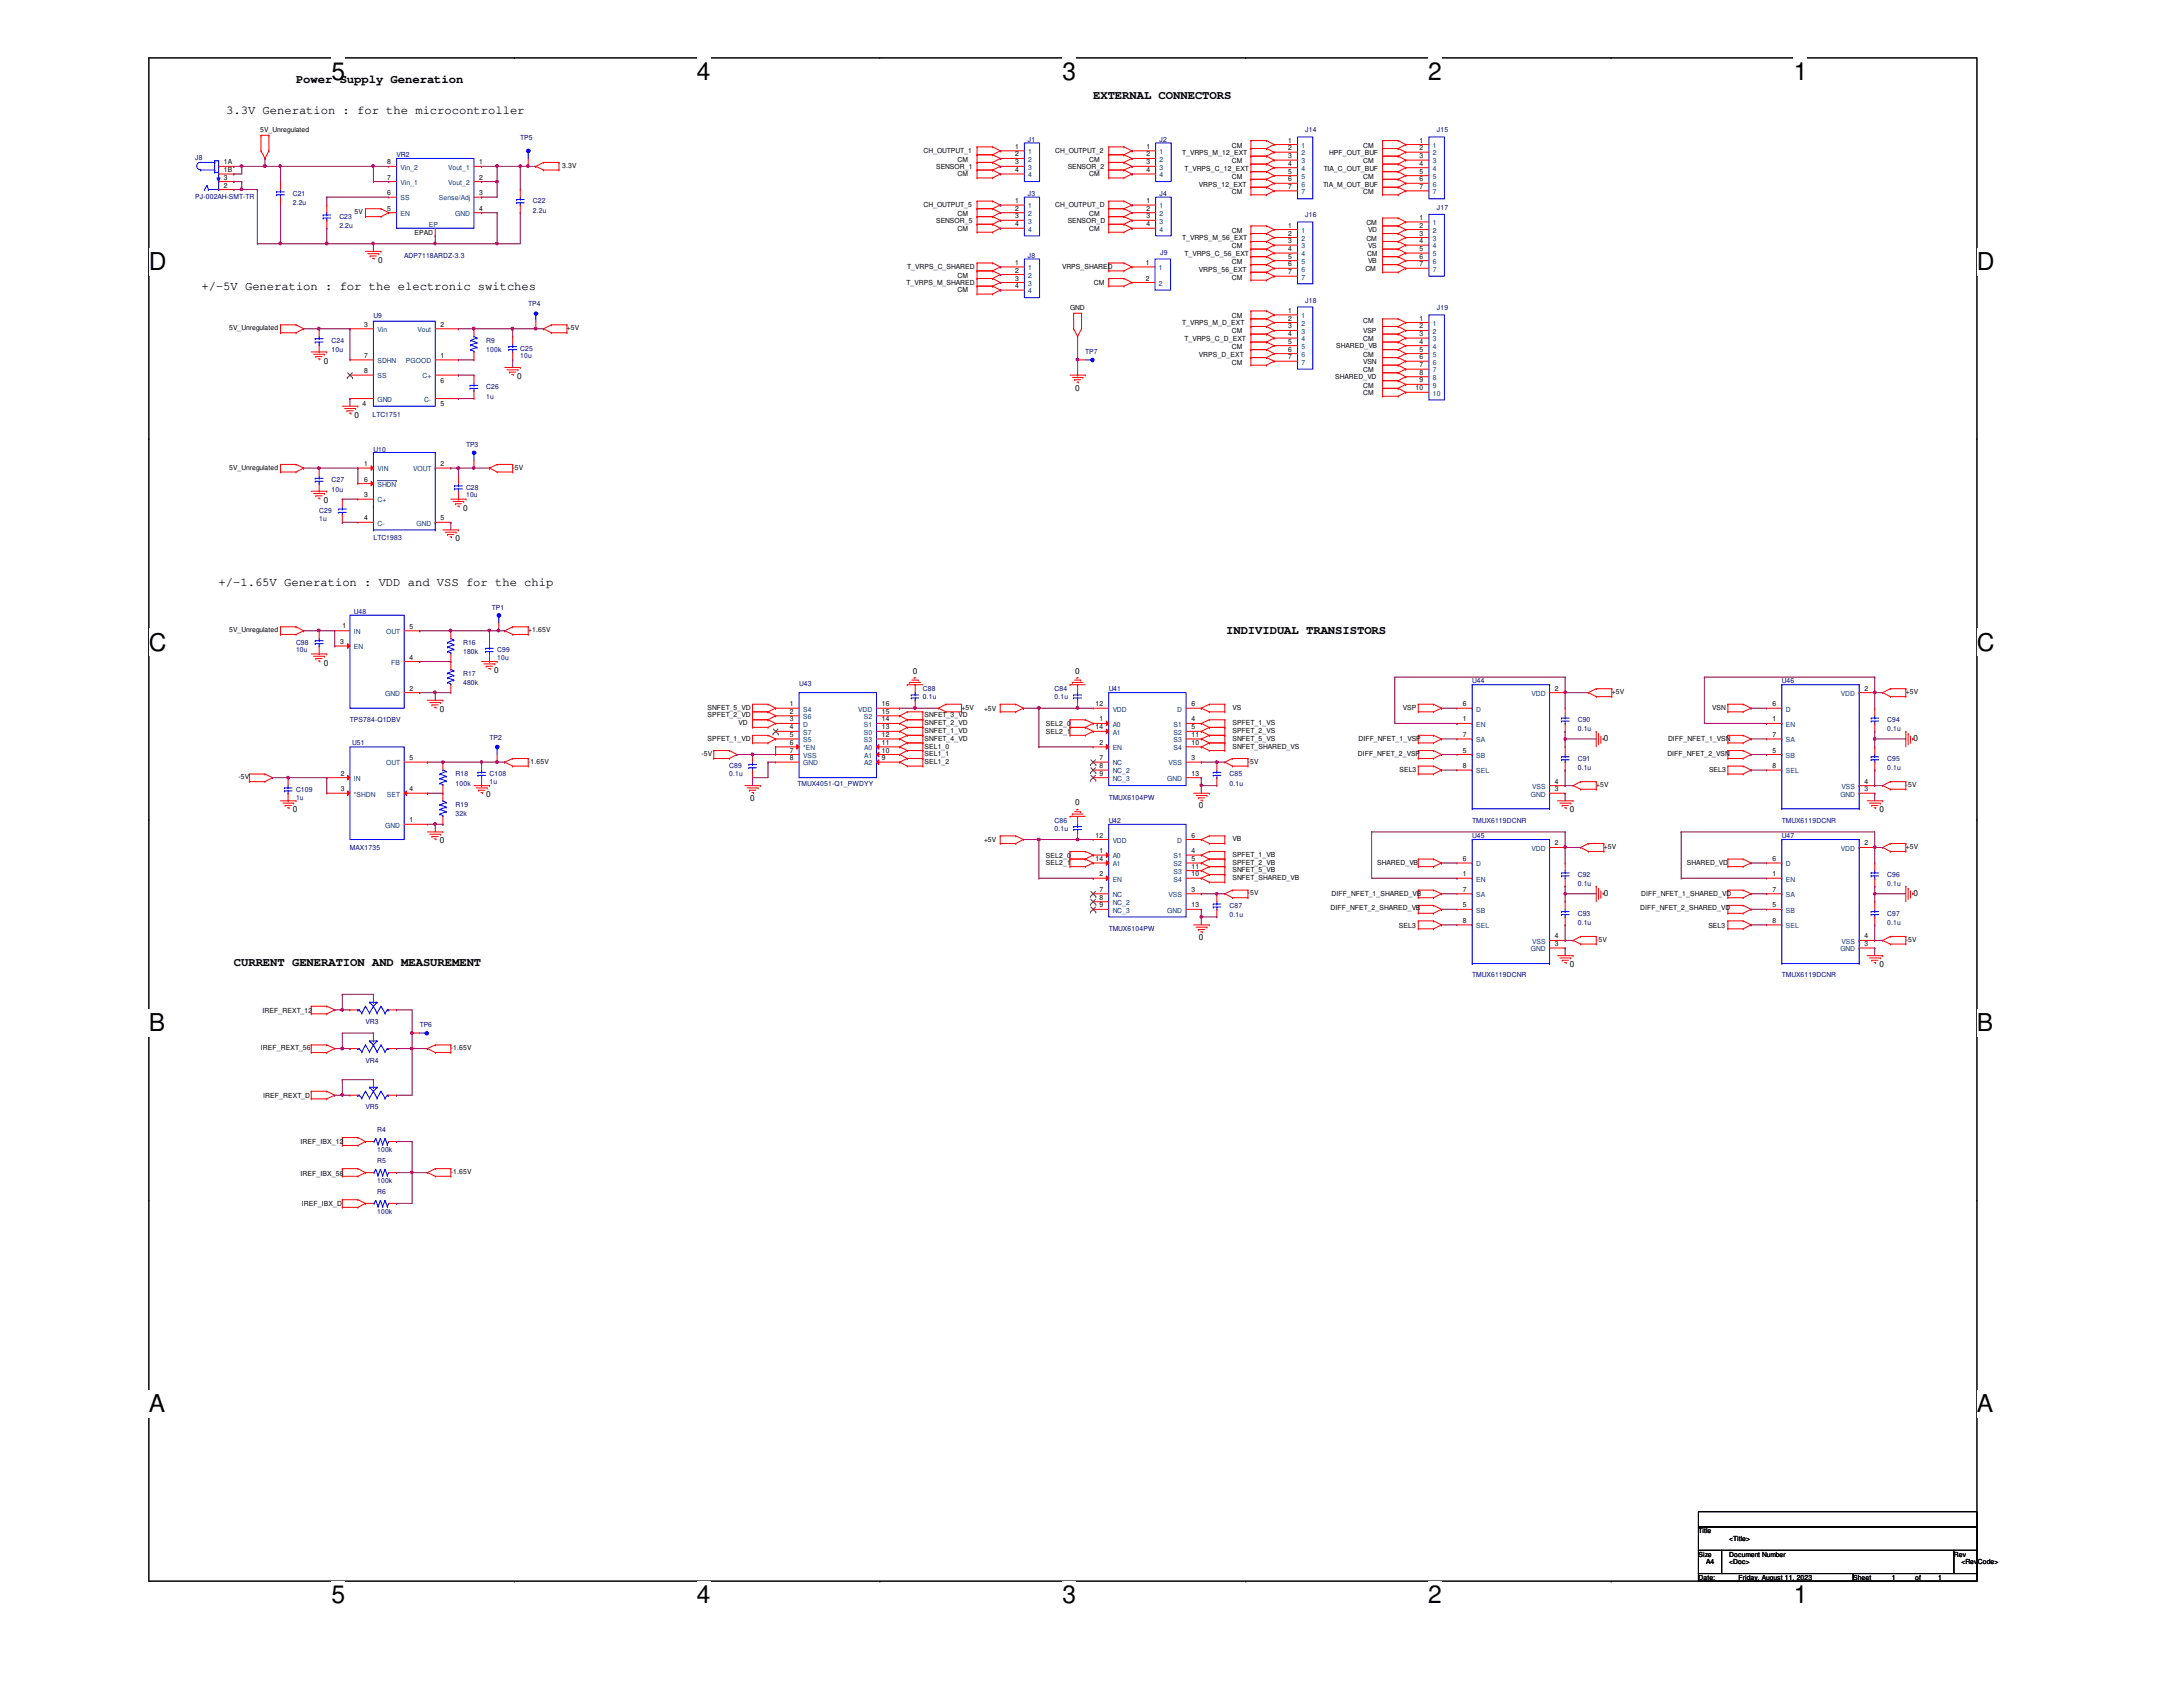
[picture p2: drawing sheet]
<svg xmlns="http://www.w3.org/2000/svg" width="279mm" height="216mm" viewBox="0 0 279 216" stroke-linecap="round" stroke-linejoin="round" font-family="sans-serif">
<defs><g id="words">
<g font-size="3.1">
<text x="42.4" y="10.2">5</text>
<text x="89.2" y="10.2">4</text>
<text x="136" y="10.2">3</text>
<text x="182.8" y="10.2">2</text>
<text x="229.6" y="10.2">1</text>
<text x="19" y="34.5">D</text>
<text x="253" y="34.5">D</text>
<text x="19" y="83.3">C</text>
<text x="253" y="83.3">C</text>
<text x="19" y="132">B</text>
<text x="253" y="132">B</text>
<text x="19" y="180.7">A</text>
<text x="253" y="180.7">A</text>
<text x="42.4" y="205.1">5</text>
<text x="89.2" y="205.1">4</text>
<text x="136" y="205.1">3</text>
<text x="182.8" y="205.1">2</text>
<text x="229.6" y="205.1">1</text>
</g>
<g font-size="1.6">
<text x="37.9" y="10.7">Power Supply Generation</text>
<text x="29" y="14.6">3.3V Generation : for the microcontroller</text>
<text x="139.9" y="12.7">EXTERNAL CONNECTORS</text>
<text x="25.8" y="37.2">+/-5V Generation : for the electronic switches</text>
<text x="28" y="75">+/-1.65V Generation : VDD and VSS for the chip</text>
<text x="156.9" y="81.2">INDIVIDUAL TRANSISTORS</text>
<text x="29.9" y="123.6">CURRENT GENERATION AND MEASUREMENT</text>
</g>
<g font-size="1.1">
<text x="48.4" y="33.7">0</text>
<text x="41.4" y="46.5">0</text>
<text x="45.4" y="53.5">0</text>
<text x="66.2" y="48.5">0</text>
<text x="137.6" y="50">0</text>
<text x="41.4" y="64.3">0</text>
<text x="59.3" y="65.4">0</text>
<text x="58.3" y="69.3">0</text>
<text x="41.4" y="85.2">0</text>
<text x="63.2" y="86.1">0</text>
<text x="116.8" y="86.2">0</text>
<text x="137.6" y="86.2">0</text>
<text x="56.3" y="91.1">0</text>
<text x="205.3" y="94.9">0</text>
<text x="244.9" y="94.9">0</text>
<text x="62.2" y="102">0</text>
<text x="37.5" y="104">0</text>
<text x="56.3" y="107.9">0</text>
<text x="96" y="102.5">0</text>
<text x="137.6" y="103.1">0</text>
<text x="153.5" y="103.5">0</text>
<text x="200.9" y="104">0</text>
<text x="240.5" y="104">0</text>
<text x="205.3" y="114.7">0</text>
<text x="244.9" y="114.7">0</text>
<text x="153.5" y="120.3">0</text>
<text x="200.9" y="123.8">0</text>
<text x="240.5" y="123.8">0</text>
</g>
<g font-size=".9">
<text x="33.3" y="16.9">5V_Unregulated</text>
<text x="28.7" y="21">1A</text>
<text x="28.7" y="22">1B</text>
<text x="28.7" y="23">3</text>
<text x="49.6" y="23">7</text>
<text x="49.6" y="21">8</text>
<text x="61.3" y="21">1</text>
<text x="61.3" y="23">2</text>
<text x="72" y="21.5">3.3V</text>
<text x="118.2" y="19.6">CH_OUTPUT_1</text>
<text x="119.8" y="21.6">SENSOR_1</text>
<text x="122.6" y="20.7">CM</text>
<text x="122.6" y="22.6">CM</text>
<text x="129.9" y="19">1</text>
<text x="129.9" y="20">2</text>
<text x="129.9" y="21">3</text>
<text x="129.9" y="22">4</text>
<text x="135" y="19.6">CH_OUTPUT_2</text>
<text x="136.7" y="21.6">SENSOR_2</text>
<text x="139.4" y="20.7">CM</text>
<text x="139.4" y="22.6">CM</text>
<text x="146.7" y="19">1</text>
<text x="146.7" y="20">2</text>
<text x="146.7" y="21">3</text>
<text x="146.7" y="22">4</text>
<text x="151.3" y="19.8">T_VRPS_M_12_EXT</text>
<text x="151.6" y="21.9">T_VRPS_C_12_EXT</text>
<text x="153.5" y="23.9">VRPS_12_EXT</text>
<text x="157.6" y="20.9">CM</text>
<text x="157.6" y="22.9">CM</text>
<text x="157.6" y="18.9">CM</text>
<text x="164.9" y="18.2">1</text>
<text x="164.9" y="19.2">2</text>
<text x="164.9" y="20.2">3</text>
<text x="164.9" y="21.2">4</text>
<text x="164.9" y="22.2">5</text>
<text x="164.9" y="23.2">6</text>
<text x="169.3" y="23.9">TIA_M_OUT_BUF</text>
<text x="169.4" y="21.9">TIA_C_OUT_BUF</text>
<text x="170.1" y="19.8">HPF_OUT_BUF</text>
<text x="174.5" y="20.9">CM</text>
<text x="174.5" y="22.9">CM</text>
<text x="174.5" y="18.9">CM</text>
<text x="181.7" y="18.2">1</text>
<text x="181.7" y="19.2">2</text>
<text x="181.7" y="20.2">3</text>
<text x="181.7" y="21.2">4</text>
<text x="181.7" y="22.2">5</text>
<text x="181.7" y="23.2">6</text>
<text x="28.7" y="24">2</text>
<text x="45.4" y="27.4">5V</text>
<text x="49.6" y="27">5</text>
<text x="49.6" y="25">6</text>
<text x="61.3" y="25">3</text>
<text x="61.3" y="27">4</text>
<text x="118.2" y="26.5">CH_OUTPUT_5</text>
<text x="119.8" y="28.5">SENSOR_5</text>
<text x="122.6" y="27.6">CM</text>
<text x="122.6" y="29.5">CM</text>
<text x="129.9" y="26">1</text>
<text x="129.9" y="27">2</text>
<text x="129.9" y="27.9">3</text>
<text x="129.9" y="29">4</text>
<text x="135" y="26.5">CH_OUTPUT_D</text>
<text x="136.7" y="28.5">SENSOR_D</text>
<text x="139.4" y="27.6">CM</text>
<text x="139.4" y="29.5">CM</text>
<text x="146.7" y="26">1</text>
<text x="146.7" y="27">2</text>
<text x="146.7" y="27.9">3</text>
<text x="146.7" y="29">4</text>
<text x="157.6" y="24.8">CM</text>
<text x="157.6" y="29.8">CM</text>
<text x="164.9" y="29.1">1</text>
<text x="164.9" y="24.2">7</text>
<text x="174.5" y="24.8">CM</text>
<text x="174.9" y="28.8">CM</text>
<text x="175.1" y="29.7">VD</text>
<text x="181.7" y="28.2">1</text>
<text x="181.7" y="29.1">2</text>
<text x="181.7" y="24.2">7</text>
<text x="53" y="30.1">EPAD</text>
<text x="116.1" y="34.5">T_VRPS_C_SHARED</text>
<text x="122.6" y="35.6">CM</text>
<text x="129.9" y="33.9">1</text>
<text x="129.9" y="34.9">2</text>
<text x="129.9" y="35.9">3</text>
<text x="135.9" y="34.4">VRPS_SHARED</text>
<text x="146.6" y="33.9">1</text>
<text x="146.6" y="35.9">2</text>
<text x="151.3" y="30.7">T_VRPS_M_56_EXT</text>
<text x="151.6" y="32.8">T_VRPS_C_56_EXT</text>
<text x="153.5" y="34.8">VRPS_56_EXT</text>
<text x="157.6" y="31.8">CM</text>
<text x="157.6" y="33.8">CM</text>
<text x="157.6" y="35.8">CM</text>
<text x="164.9" y="30.1">2</text>
<text x="164.9" y="31.1">3</text>
<text x="164.9" y="32.1">4</text>
<text x="164.9" y="33.1">5</text>
<text x="164.9" y="34.1">6</text>
<text x="164.9" y="35.1">7</text>
<text x="174.8" y="34.7">CM</text>
<text x="174.9" y="30.8">CM</text>
<text x="175" y="32.8">CM</text>
<text x="175.1" y="31.7">VS</text>
<text x="175.1" y="33.7">VB</text>
<text x="181.7" y="30.1">3</text>
<text x="181.7" y="31.1">4</text>
<text x="181.7" y="32.1">5</text>
<text x="181.7" y="33.1">6</text>
<text x="181.7" y="34.1">7</text>
<text x="46.6" y="41.8">3</text>
<text x="56.4" y="41.8">2</text>
<text x="116" y="36.4">T_VRPS_M_SHARED</text>
<text x="122.6" y="37.4">CM</text>
<text x="129.9" y="36.9">4</text>
<text x="136.9" y="39.7">GND</text>
<text x="140" y="36.5">CM</text>
<text x="151.3" y="41.6">T_VRPS_M_D_EXT</text>
<text x="157.6" y="40.7">CM</text>
<text x="164.9" y="40">1</text>
<text x="164.9" y="41">2</text>
<text x="174.5" y="41.3">CM</text>
<text x="181.7" y="41">1</text>
<text x="29.3" y="42.3">5V_Unregulated</text>
<text x="46.6" y="45.8">7</text>
<text x="46.6" y="47.8">8</text>
<text x="56.4" y="45.8">1</text>
<text x="72.6" y="42.3">+5V</text>
<text x="151.6" y="43.7">T_VRPS_C_D_EXT</text>
<text x="153.5" y="45.7">VRPS_D_EXT</text>
<text x="157.6" y="42.7">CM</text>
<text x="157.6" y="44.7">CM</text>
<text x="157.6" y="46.7">CM</text>
<text x="164.9" y="42">3</text>
<text x="164.9" y="43">4</text>
<text x="164.9" y="44">5</text>
<text x="164.9" y="45">6</text>
<text x="164.9" y="46">7</text>
<text x="171" y="44.6">SHARED_VB</text>
<text x="174.5" y="42.6">VSP</text>
<text x="174.5" y="43.7">CM</text>
<text x="174.5" y="45.7">CM</text>
<text x="174.5" y="46.6">VSN</text>
<text x="174.5" y="47.6">CM</text>
<text x="181.7" y="42">2</text>
<text x="181.7" y="43">3</text>
<text x="181.7" y="44">4</text>
<text x="181.7" y="45">5</text>
<text x="181.7" y="46">6</text>
<text x="181.7" y="47">7</text>
<text x="181.7" y="48">8</text>
<text x="46.4" y="52">4</text>
<text x="56.4" y="49">6</text>
<text x="56.4" y="52">5</text>
<text x="170.9" y="48.5">SHARED_VD</text>
<text x="174.5" y="49.6">CM</text>
<text x="174.5" y="50.5">CM</text>
<text x="181.2" y="50">10</text>
<text x="181.7" y="48.9">9</text>
<text x="46.6" y="59.6">1</text>
<text x="56.4" y="59.6">2</text>
<text x="29.3" y="60.1">5V_Unregulated</text>
<text x="46.6" y="63.6">3</text>
<text x="46.6" y="61.6">6</text>
<text x="65.6" y="60.1">-5V</text>
<text x="46.6" y="66.6">4</text>
<text x="56.4" y="66.6">5</text>
<text x="29.3" y="80.9">5V_Unregulated</text>
<text x="43.5" y="82.4">3</text>
<text x="43.8" y="80.4">1</text>
<text x="52.4" y="80.5">5</text>
<text x="67.6" y="80.9">+1.65V</text>
<text x="52.4" y="88.4">2</text>
<text x="52.4" y="84.4">4</text>
<text x="199" y="88.4">2</text>
<text x="206.3" y="88.9">+5V</text>
<text x="238.6" y="88.4">2</text>
<text x="243.9" y="88.9">+5V</text>
<text x="90.6" y="90.8">SNFET_5_VD</text>
<text x="90.6" y="91.8">SPFET_2_VD</text>
<text x="90.6" y="94.8">SPFET_1_VD</text>
<text x="94.5" y="92.8">VD</text>
<text x="101.1" y="90.4">1</text>
<text x="101.1" y="91.4">2</text>
<text x="101.1" y="92.3">3</text>
<text x="101.1" y="93.3">4</text>
<text x="101.1" y="94.3">5</text>
<text x="101.1" y="95.3">6</text>
<text x="112.9" y="95.3">11</text>
<text x="112.9" y="94.3">12</text>
<text x="112.9" y="93.3">13</text>
<text x="112.9" y="92.3">14</text>
<text x="112.9" y="91.4">15</text>
<text x="112.9" y="90.4">16</text>
<text x="118.3" y="91.8">SNFET_3_VD</text>
<text x="118.3" y="92.8">SNFET_2_VD</text>
<text x="118.3" y="93.8">SNFET_1_VD</text>
<text x="118.3" y="94.8">SNFET_4_VD</text>
<text x="118.3" y="95.8">SEL1_0</text>
<text x="123.1" y="90.8">+5V</text>
<text x="125.9" y="90.9">+5V</text>
<text x="133.9" y="92.9">SEL2_0</text>
<text x="133.9" y="93.9">SEL2_1</text>
<text x="140.2" y="90.4">12</text>
<text x="140.2" y="93.3">14</text>
<text x="140.7" y="92.3">1</text>
<text x="140.7" y="95.3">2</text>
<text x="152.5" y="92.3">4</text>
<text x="152.5" y="93.3">5</text>
<text x="152.5" y="90.4">6</text>
<text x="152.5" y="95.3">10</text>
<text x="152.5" y="94.3">11</text>
<text x="157.7" y="90.8">VS</text>
<text x="157.7" y="92.8">SPFET_1_VS</text>
<text x="157.7" y="93.8">SPFET_2_VS</text>
<text x="157.7" y="94.8">SNFET_5_VS</text>
<text x="157.7" y="95.8">SNFET_SHARED_VS</text>
<text x="173.9" y="94.8">DIFF_NFET_1_VSP</text>
<text x="179.5" y="90.8">VSP</text>
<text x="187.2" y="92.3">1</text>
<text x="187.2" y="90.4">6</text>
<text x="187.2" y="94.3">7</text>
<text x="213.5" y="94.8">DIFF_NFET_1_VSN</text>
<text x="219.2" y="90.8">VSN</text>
<text x="226.9" y="92.3">1</text>
<text x="226.9" y="90.4">6</text>
<text x="226.9" y="94.3">7</text>
<text x="30.5" y="99.7">-5V</text>
<text x="43.6" y="99.3">2</text>
<text x="43.6" y="101.3">3</text>
<text x="52.4" y="101.3">4</text>
<text x="52.4" y="97.3">5</text>
<text x="67.6" y="97.7">-1.65V</text>
<text x="89.8" y="96.8">-5V</text>
<text x="101.1" y="96.3">7</text>
<text x="101.1" y="97.3">8</text>
<text x="112.9" y="97.3">9</text>
<text x="112.9" y="96.3">10</text>
<text x="118.3" y="96.8">SEL1_1</text>
<text x="118.3" y="97.7">SEL1_2</text>
<text x="140.7" y="97.3">7</text>
<text x="140.7" y="98.3">8</text>
<text x="140.7" y="99.3">9</text>
<text x="152.5" y="97.3">3</text>
<text x="152.5" y="99.3">13</text>
<text x="159.7" y="97.7">-5V</text>
<text x="173.8" y="96.8">DIFF_NFET_2_VSP</text>
<text x="179.1" y="98.8">SEL3</text>
<text x="187.2" y="96.3">5</text>
<text x="187.2" y="98.3">8</text>
<text x="199" y="101.3">3</text>
<text x="199" y="100.3">4</text>
<text x="204.3" y="100.8">+5V</text>
<text x="213.4" y="96.8">DIFF_NFET_2_VSN</text>
<text x="218.7" y="98.8">SEL3</text>
<text x="226.9" y="96.3">5</text>
<text x="226.9" y="98.3">8</text>
<text x="238.6" y="101.3">3</text>
<text x="238.6" y="100.3">4</text>
<text x="243.9" y="100.8">-5V</text>
<text x="52.4" y="105.2">1</text>
<text x="125.9" y="107.8">+5V</text>
<text x="140.2" y="107.2">12</text>
<text x="152.5" y="107.2">6</text>
<text x="157.7" y="107.7">VB</text>
<text x="133.9" y="109.8">SEL2_0</text>
<text x="133.9" y="110.7">SEL2_1</text>
<text x="140.2" y="110.2">14</text>
<text x="140.7" y="109.2">1</text>
<text x="140.7" y="112.1">2</text>
<text x="152.5" y="109.2">4</text>
<text x="152.5" y="110.2">5</text>
<text x="152.5" y="112.1">10</text>
<text x="152.5" y="111.2">11</text>
<text x="157.7" y="109.6">SPFET_1_VB</text>
<text x="157.7" y="110.7">SPFET_2_VB</text>
<text x="157.7" y="111.6">SNFET_5_VB</text>
<text x="157.7" y="112.6">SNFET_SHARED_VB</text>
<text x="176.3" y="110.7">SHARED_VB</text>
<text x="187.2" y="112.1">1</text>
<text x="187.2" y="110.2">6</text>
<text x="199" y="108.2">2</text>
<text x="205.3" y="108.7">+5V</text>
<text x="215.9" y="110.7">SHARED_VD</text>
<text x="226.9" y="112.1">1</text>
<text x="226.9" y="110.2">6</text>
<text x="238.6" y="108.2">2</text>
<text x="243.9" y="108.7">+5V</text>
<text x="140.7" y="114.1">7</text>
<text x="140.7" y="115.1">8</text>
<text x="140.7" y="116.1">9</text>
<text x="152.5" y="114.1">3</text>
<text x="152.5" y="116.1">13</text>
<text x="159.7" y="114.6">-5V</text>
<text x="170.3" y="116.5">DIFF_NFET_2_SHARED_VB</text>
<text x="170.4" y="114.7">DIFF_NFET_1_SHARED_VB</text>
<text x="179" y="118.7">SEL3</text>
<text x="187.2" y="116.1">5</text>
<text x="187.2" y="114.1">7</text>
<text x="187.2" y="118.1">8</text>
<text x="209.9" y="116.5">DIFF_NFET_2_SHARED_VD</text>
<text x="210.1" y="114.7">DIFF_NFET_1_SHARED_VD</text>
<text x="218.7" y="118.7">SEL3</text>
<text x="226.9" y="116.1">5</text>
<text x="226.9" y="114.1">7</text>
<text x="226.9" y="118.1">8</text>
<text x="199" y="121.1">3</text>
<text x="199" y="120.1">4</text>
<text x="204.3" y="120.6">-5V</text>
<text x="238.6" y="121.1">3</text>
<text x="238.6" y="120.1">4</text>
<text x="243.9" y="120.6">-5V</text>
<text x="33.6" y="129.6">IREF_REXT_12</text>
<text x="33.4" y="134.4">IREF_REXT_56</text>
<text x="57.7" y="134.4">-1.65V</text>
<text x="33.7" y="140.5">IREF_REXT_D</text>
<text x="38.5" y="146.4">IREF_IBX_12</text>
<text x="38.5" y="150.5">IREF_IBX_56</text>
<text x="38.7" y="154.3">IREF_IBX_D</text>
<text x="57.7" y="150.3">-1.65V</text>
<text x="217.4" y="196.2">Title</text>
<text x="221.3" y="197.2">&lt;Title&gt;</text>
<text x="217.4" y="199.2">Size</text>
<text x="217.4" y="202.2">Date:</text>
<text x="218.4" y="200.2">A4</text>
<text x="221.3" y="199.2">Document Number</text>
<text x="221.3" y="200.2">&lt;Doc&gt;</text>
<text x="222.5" y="202.2">Friday, August 11, 2023</text>
<text x="237.2" y="202.2">Sheet</text>
<text x="242.1" y="202.2">1</text>
<text x="245.1" y="202.2">of</text>
<text x="248.1" y="202.2">1</text>
<text x="250.1" y="199.2">Rev</text>
<text x="251" y="200.2">&lt;RevCode&gt;</text>
</g>
<g font-size=".9" fill="#000080">
<text x="66.6" y="17.9">TP5</text>
<text x="167" y="16.9">J14</text>
<text x="183.9" y="16.9">J15</text>
<text x="25" y="20.5">J8</text>
<text x="50.8" y="20.1">VR2</text>
<text x="131.6" y="18.1">J1</text>
<text x="148.4" y="18.1">J2</text>
<text x="25" y="25.4">PJ-002AH-SMT-TR</text>
<text x="37.5" y="25.1">C21</text>
<text x="37.5" y="26.2">2.2u</text>
<text x="43.4" y="28">C23</text>
<text x="43.4" y="29.2">2.2u</text>
<text x="68.2" y="26">C22</text>
<text x="68.2" y="27.2">2.2u</text>
<text x="131.6" y="25.1">J3</text>
<text x="148.4" y="25.1">J4</text>
<text x="167" y="27.8">J16</text>
<text x="183.9" y="26.8">J17</text>
<text x="51.7" y="33">ADP7118ARDZ-3.3</text>
<text x="131.6" y="33">J8</text>
<text x="148.5" y="32.6">J9</text>
<text x="47.8" y="40.7">U9</text>
<text x="67.6" y="39.2">TP4</text>
<text x="167" y="38.7">J18</text>
<text x="183.9" y="39.7">J19</text>
<text x="42.4" y="43.9">C24</text>
<text x="42.4" y="45">10u</text>
<text x="62.2" y="43.9">R9</text>
<text x="62.2" y="45">100k</text>
<text x="66.6" y="44.9">C25</text>
<text x="66.6" y="45.8">10u</text>
<text x="138.9" y="45.3">TP7</text>
<text x="47.7" y="53.4">LTC1751</text>
<text x="62.2" y="49.8">C26</text>
<text x="62.2" y="51">1u</text>
<text x="47.8" y="57.8">U10</text>
<text x="59.6" y="57.2">TP3</text>
<text x="40.9" y="65.7">C29</text>
<text x="42.4" y="61.7">C27</text>
<text x="42.4" y="62.9">10u</text>
<text x="59.6" y="62.7">C28</text>
<text x="59.6" y="63.7">10u</text>
<text x="40.9" y="66.7">1u</text>
<text x="47.8" y="69">LTC1983</text>
<text x="37.9" y="82.5">C98</text>
<text x="37.9" y="83.5">10u</text>
<text x="45.3" y="78.5">U48</text>
<text x="59.3" y="82.5">R16</text>
<text x="59.3" y="83.7">180k</text>
<text x="62.9" y="78.1">TP1</text>
<text x="63.6" y="83.5">C99</text>
<text x="59.3" y="86.5">R17</text>
<text x="59.3" y="87.7">480k</text>
<text x="63.6" y="84.5">10u</text>
<text x="102.3" y="87.8">U43</text>
<text x="118.1" y="88.4">C88</text>
<text x="118.1" y="89.5">0.1u</text>
<text x="135" y="88.4">C84</text>
<text x="135" y="89.5">0.1u</text>
<text x="141.9" y="88.4">U41</text>
<text x="188.4" y="87.5">U44</text>
<text x="228" y="87.5">U46</text>
<text x="44.8" y="92.4">TPS784-Q1DBV</text>
<text x="45.1" y="95.3">U51</text>
<text x="62.7" y="94.7">TP2</text>
<text x="201.9" y="92.4">C90</text>
<text x="201.9" y="93.6">0.1u</text>
<text x="241.6" y="92.4">C94</text>
<text x="241.6" y="93.6">0.1u</text>
<text x="37.9" y="101.3">C109</text>
<text x="58.3" y="99.4">R18</text>
<text x="58.3" y="100.5">100k</text>
<text x="62.7" y="99.4">C108</text>
<text x="62.7" y="100.3">1u</text>
<text x="93.3" y="98.3">C89</text>
<text x="93.3" y="99.4">0.1u</text>
<text x="102.1" y="100.5">TMUX4051-Q1_PWDYY</text>
<text x="157.4" y="99.4">C85</text>
<text x="157.4" y="100.5">0.1u</text>
<text x="201.9" y="97.4">C91</text>
<text x="201.9" y="98.6">0.1u</text>
<text x="241.6" y="97.4">C95</text>
<text x="241.6" y="98.6">0.1u</text>
<text x="37.9" y="102.3">1u</text>
<text x="58.3" y="103.3">R19</text>
<text x="58.3" y="104.5">32k</text>
<text x="135" y="105.3">C86</text>
<text x="135" y="106.3">0.1u</text>
<text x="141.9" y="102.3">TMUX6104PW</text>
<text x="141.9" y="105.3">U42</text>
<text x="188.4" y="107.3">U45</text>
<text x="188.4" y="105.3">TMUX6119DCNR</text>
<text x="228" y="107.3">U47</text>
<text x="228" y="105.3">TMUX6119DCNR</text>
<text x="44.8" y="108.8">MAX1735</text>
<text x="201.9" y="112.2">C92</text>
<text x="201.9" y="113.4">0.1u</text>
<text x="241.6" y="112.2">C96</text>
<text x="241.6" y="113.4">0.1u</text>
<text x="141.9" y="119.2">TMUX6104PW</text>
<text x="157.4" y="116.2">C87</text>
<text x="157.4" y="117.4">0.1u</text>
<text x="201.9" y="117.2">C93</text>
<text x="201.9" y="118.4">0.1u</text>
<text x="241.6" y="117.2">C97</text>
<text x="241.6" y="118.4">0.1u</text>
<text x="188.4" y="125.1">TMUX6119DCNR</text>
<text x="228" y="125.1">TMUX6119DCNR</text>
<text x="46.8" y="131.1">VR3</text>
<text x="53.7" y="131.4">TP6</text>
<text x="46.8" y="136">VR4</text>
<text x="46.8" y="141.9">VR5</text>
<text x="48.3" y="148.9">R5</text>
<text x="48.3" y="144.9">R4</text>
<text x="48.3" y="147.4">100k</text>
<text x="48.3" y="151.3">100k</text>
<text x="48.3" y="152.8">R6</text>
<text x="48.3" y="155.3">100k</text>
</g>
<g font-size=".9" fill="#004080">
<text x="51.3" y="23.7">Vin_1</text>
<text x="51.3" y="21.7">Vin_2</text>
<text x="57.4" y="21.7">Vout_1</text>
<text x="57.4" y="23.7">Vout_2</text>
<text x="131.6" y="19.7">1</text>
<text x="131.6" y="20.7">2</text>
<text x="131.6" y="21.7">3</text>
<text x="131.6" y="22.7">4</text>
<text x="148.4" y="19.7">1</text>
<text x="148.4" y="20.7">2</text>
<text x="148.4" y="21.7">3</text>
<text x="148.4" y="22.7">4</text>
<text x="166.6" y="18.9">1</text>
<text x="166.6" y="19.9">2</text>
<text x="166.6" y="20.9">3</text>
<text x="166.6" y="21.9">4</text>
<text x="166.6" y="22.9">5</text>
<text x="166.6" y="23.9">6</text>
<text x="183.4" y="18.9">1</text>
<text x="183.4" y="19.9">2</text>
<text x="183.4" y="20.9">3</text>
<text x="183.4" y="21.9">4</text>
<text x="183.4" y="22.9">5</text>
<text x="183.4" y="23.9">6</text>
<text x="51.3" y="27.6">EN</text>
<text x="51.3" y="25.7">SS</text>
<text x="54.9" y="29">EP</text>
<text x="56.2" y="25.7">Sense/Adj</text>
<text x="58.3" y="27.6">GND</text>
<text x="131.6" y="26.7">1</text>
<text x="131.6" y="27.6">2</text>
<text x="131.6" y="28.6">3</text>
<text x="131.6" y="29.6">4</text>
<text x="148.4" y="26.7">1</text>
<text x="148.4" y="27.6">2</text>
<text x="148.4" y="28.6">3</text>
<text x="148.4" y="29.6">4</text>
<text x="166.6" y="29.8">1</text>
<text x="166.6" y="24.8">7</text>
<text x="183.4" y="28.8">1</text>
<text x="183.4" y="29.8">2</text>
<text x="183.4" y="24.8">7</text>
<text x="131.6" y="34.6">1</text>
<text x="131.6" y="35.6">2</text>
<text x="148.3" y="34.6">1</text>
<text x="166.6" y="30.8">2</text>
<text x="166.6" y="31.8">3</text>
<text x="166.6" y="32.8">4</text>
<text x="166.6" y="33.8">5</text>
<text x="166.6" y="34.8">6</text>
<text x="166.6" y="35.8">7</text>
<text x="183.4" y="30.8">3</text>
<text x="183.4" y="31.8">4</text>
<text x="183.4" y="32.8">5</text>
<text x="183.4" y="33.8">6</text>
<text x="183.4" y="34.8">7</text>
<text x="131.6" y="36.6">3</text>
<text x="131.6" y="37.5">4</text>
<text x="148.3" y="36.6">2</text>
<text x="166.6" y="40.7">1</text>
<text x="166.6" y="41.7">2</text>
<text x="183.4" y="41.7">1</text>
<text x="48.3" y="42.5">Vin</text>
<text x="48.3" y="46.5">SDHN</text>
<text x="51.9" y="46.5">PGOOD</text>
<text x="53.4" y="42.5">Vout</text>
<text x="166.6" y="42.7">3</text>
<text x="166.6" y="43.7">4</text>
<text x="166.6" y="44.7">5</text>
<text x="166.6" y="45.7">6</text>
<text x="166.6" y="46.7">7</text>
<text x="183.4" y="42.7">2</text>
<text x="183.4" y="43.7">3</text>
<text x="183.4" y="44.7">4</text>
<text x="183.4" y="45.7">5</text>
<text x="183.4" y="46.7">6</text>
<text x="183.4" y="47.7">7</text>
<text x="48.3" y="48.4">SS</text>
<text x="48.3" y="51.4">GND</text>
<text x="54.1" y="48.4">C+</text>
<text x="54.3" y="51.4">C-</text>
<text x="183.4" y="48.6">8</text>
<text x="183.4" y="49.6">9</text>
<text x="183.4" y="50.6">10</text>
<text x="48.3" y="60.3">VIN</text>
<text x="48.3" y="64.3">C+</text>
<text x="48.3" y="62.3">SHDN</text>
<text x="52.9" y="60.3">VOUT</text>
<text x="48.3" y="67.3">C-</text>
<text x="53.3" y="67.3">GND</text>
<text x="45.3" y="81.2">IN</text>
<text x="45.3" y="83.1">EN</text>
<text x="49.4" y="81.2">OUT</text>
<text x="49.3" y="89.1">GND</text>
<text x="50.1" y="85.1">FB</text>
<text x="196" y="89.1">VDD</text>
<text x="235.6" y="89.1">VDD</text>
<text x="102.8" y="91.1">S4</text>
<text x="102.8" y="92">S6</text>
<text x="102.8" y="93">D</text>
<text x="102.8" y="94">S7</text>
<text x="102.8" y="95">S5</text>
<text x="109.9" y="91.1">VDD</text>
<text x="110.6" y="95">S3</text>
<text x="110.6" y="94">S0</text>
<text x="110.6" y="93">S1</text>
<text x="110.6" y="92">S2</text>
<text x="142.4" y="93">A0</text>
<text x="142.4" y="91.1">VDD</text>
<text x="142.4" y="94">A1</text>
<text x="150.2" y="93">S1</text>
<text x="150.2" y="94">S2</text>
<text x="150.2" y="95">S3</text>
<text x="150.7" y="91.1">D</text>
<text x="188.9" y="93">EN</text>
<text x="188.9" y="91.1">D</text>
<text x="188.9" y="95">SA</text>
<text x="228.6" y="93">EN</text>
<text x="228.6" y="91.1">D</text>
<text x="228.6" y="95">SA</text>
<text x="45.3" y="99.9">IN</text>
<text x="45.3" y="101.9">*SHDN</text>
<text x="49.4" y="98">OUT</text>
<text x="49.5" y="101.9">SET</text>
<text x="102.8" y="96">*EN</text>
<text x="102.8" y="97">VSS</text>
<text x="102.8" y="98">GND</text>
<text x="110.6" y="98">A2</text>
<text x="110.6" y="97">A1</text>
<text x="110.6" y="96">A0</text>
<text x="142.4" y="96">EN</text>
<text x="142.4" y="98">NC</text>
<text x="142.4" y="99">NC_2</text>
<text x="142.4" y="99.9">NC_3</text>
<text x="149.4" y="99.9">GND</text>
<text x="149.6" y="98">VSS</text>
<text x="150.2" y="96">S4</text>
<text x="188.9" y="97">SB</text>
<text x="188.9" y="99">SEL</text>
<text x="195.9" y="101.9">GND</text>
<text x="196.1" y="101">VSS</text>
<text x="228.6" y="97">SB</text>
<text x="228.6" y="99">SEL</text>
<text x="235.5" y="101.9">GND</text>
<text x="235.7" y="101">VSS</text>
<text x="49.3" y="105.9">GND</text>
<text x="142.4" y="107.9">VDD</text>
<text x="150.7" y="107.9">D</text>
<text x="142.4" y="109.9">A0</text>
<text x="142.4" y="112.8">EN</text>
<text x="142.4" y="110.9">A1</text>
<text x="150.2" y="109.9">S1</text>
<text x="150.2" y="110.9">S2</text>
<text x="150.2" y="112.8">S4</text>
<text x="150.2" y="111.8">S3</text>
<text x="188.9" y="112.8">EN</text>
<text x="188.9" y="110.9">D</text>
<text x="196" y="108.9">VDD</text>
<text x="228.6" y="112.8">EN</text>
<text x="228.6" y="110.9">D</text>
<text x="235.6" y="108.9">VDD</text>
<text x="142.4" y="114.8">NC</text>
<text x="142.4" y="115.8">NC_2</text>
<text x="142.4" y="116.8">NC_3</text>
<text x="149.4" y="116.8">GND</text>
<text x="149.6" y="114.8">VSS</text>
<text x="188.9" y="116.8">SB</text>
<text x="188.9" y="114.8">SA</text>
<text x="188.9" y="118.8">SEL</text>
<text x="228.6" y="116.8">SB</text>
<text x="228.6" y="114.8">SA</text>
<text x="228.6" y="118.8">SEL</text>
<text x="195.9" y="121.8">GND</text>
<text x="196.1" y="120.8">VSS</text>
<text x="235.5" y="121.8">GND</text>
<text x="235.7" y="120.8">VSS</text>
</g>
</g></defs>
<path d="M19.1 7.4h233.9v195h-233.9z" fill="none" stroke="#000" stroke-width=".13"/>
<g fill="#fff">
<path d="M42.4 7.4h1.8v3.5h-1.8z"/>
<path d="M42.4 202.4h1.8v3h-1.8z"/>
</g>
<path d="M65.8 7.4h.1M65.8 202.4h.1" fill="none" stroke="#000" stroke-width=".13"/>
<g fill="#fff">
<path d="M89.2 7.4h1.7v3.5h-1.7z"/>
<path d="M89.2 202.4h1.7v3h-1.7z"/>
</g>
<path d="M112.6 7.4h.1M112.6 202.4h.1" fill="none" stroke="#000" stroke-width=".13"/>
<g fill="#fff">
<path d="M136 7.4h1.7v3.5h-1.7z"/>
<path d="M136 202.4h1.7v3h-1.7z"/>
</g>
<path d="M159.4 7.4h.1M159.4 202.4h.1" fill="none" stroke="#000" stroke-width=".13"/>
<g fill="#fff">
<path d="M182.8 7.4h1.7v3.5h-1.7z"/>
<path d="M182.8 202.4h1.7v3h-1.7z"/>
</g>
<path d="M206.2 7.4h.1M206.2 202.4h.1" fill="none" stroke="#000" stroke-width=".13"/>
<g fill="#fff">
<path d="M229.6 7.4h1.7v3.5h-1.7z"/>
<path d="M229.6 202.4h1.7v3h-1.7z"/>
<path d="M19.1 31.7h2.2v3.5h-2.2z"/>
<path d="M253 31.7h2.3v3.5h-2.3z"/>
<path d="M19.1 80.5h2.2v3.4h-2.2z"/>
<path d="M253 80.5h2.3v3.4h-2.3z"/>
</g>
<path d="M19.1 56.1h.1M253 56.1h.1" fill="none" stroke="#000" stroke-width=".13"/>
<g fill="#fff">
<path d="M19.1 129.2h2v3.5h-2z"/>
<path d="M253 129.2h2.1v3.5h-2.1z"/>
</g>
<path d="M19.1 104.9h.1M253 104.9h.1" fill="none" stroke="#000" stroke-width=".13"/>
<g fill="#fff">
<path d="M19.1 177.9h2v3.5h-2z"/>
<path d="M253 177.9h2.1v3.5h-2.1z"/>
</g>
<path d="M19.1 153.6h.1M253 153.6h.1M217.4 193.5h35.6v1.9h-35.6zM217.4 195.4h35.6v3h-35.6zM217.4 198.4h2.9v3h-2.9zM220.3 198.4h29.8v3h-29.8zM250.1 198.4h2.9v3h-2.9zM217.4 201.4h19.8v1h-19.8zM237.2 201.4h15.8v1h-15.8z" fill="none" stroke="#000" stroke-width=".13"/>
<g fill="none" stroke="#f00" stroke-width=".13">
<path d="M33.4 19.3h.1M33.4 17.3h.1M33.4 19.3l.5 1M33.4 17.3v2M33.4 17.3h1M34.4 19.3h.1M34.4 17.3h.1M34.4 17.3v2M34.4 19.3l-.5 1M125.1 19.8h.1M125.1 18.8h.1M125.1 18.8h1.9"/>
<path d="M125.1 19.8h1.9M125.1 18.8v4M127 18.8h.1M127 19.8h.1M127 18.8l1 .5M127 19.8l1 .5M128 19.3h.1M128 19.3l-1 .5M141.9 19.8h.1M141.9 18.8h.1M141.9 18.8h1.9M141.9 19.8h1.9"/>
<path d="M141.9 18.8v4M143.8 18.8h.1M143.8 19.8h.1M143.8 18.8l1.1 .5M143.8 19.8l1.1 .5M144.9 19.3h.1M144.9 19.3l-1.1 .5M160.1 20h.1M160.1 19h.1M160.1 18h.1M160.1 19h2M160.1 20h2"/>
<path d="M160.1 18v6.9M160.1 18h2M162.1 19h.1M162.1 20h.1M162.1 18h.1M162.1 19l1 .5M162.1 20l1 .5M162.1 18l1 .5M163.1 19.5h.1M163.1 18.5h.1M163.1 19.5l-1 .5M163.1 18.5l-1 .5"/>
<path d="M177 20h.1M177 19h.1M177 18h.1M177 19h1.9M177 20h1.9M177 18v6.9M177 18h1.9M178.9 19h.1M178.9 20h.1M178.9 18h.1M178.9 19l1 .5M178.9 20l1 .5"/>
<path d="M178.9 18l1 .5M179.9 19.5h.1M179.9 18.5h.1M179.9 19.5l-1 .5M179.9 18.5l-1 .5M33.9 20.3h.1M46.8 27.7h.1M46.8 26.7h.1M46.8 26.7h2M46.8 27.7h2M46.8 26.7v1M46.8 32.2h2"/>
<path d="M47.1 32.5h1.4M47.4 32.8h.1M47.4 32.8h.8M47.7 33.1h.2M47.9 33.1h.1M48.5 32.5h.1M48.8 26.7h.1M48.8 27.7h.1M48.8 32.2h.1M48.8 26.7l.9 .5M49.7 27.2h.1M49.7 27.2l-.9 .5"/>
<path d="M68.6 21.3h.1M68.6 21.3l1 .5M69.6 21.8h.1M69.6 20.8h.1M69.6 21.8h1.9M69.6 20.8l-1 .5M69.6 20.8h1.9M71.5 20.8h.1M71.5 21.8h.1M71.5 20.8v1M125.1 20.8h.1M125.1 21.8h.1"/>
<path d="M125.1 22.8h.1M125.1 26.7h.1M125.1 25.7h.1M125.1 27.7h.1M125.1 28.7h.1M125.1 29.7h.1M125.1 34.7h.1M125.1 33.7h.1M125.1 35.6h.1M125.1 36.6h.1M125.1 37.6h.1M125.1 21.8h1.9"/>
<path d="M125.1 20.8h1.9M125.1 26.7h1.9M125.1 27.7h1.9M125.1 25.7v4M125.1 33.7v3.9M125.1 22.8h1.9M125.1 25.7h1.9M125.1 28.7h1.9M125.1 29.7h1.9M125.1 33.7h1.9M125.1 34.7h1.9M125.1 35.6h1.9"/>
<path d="M125.1 36.6h1.9M125.1 37.6h1.9M127 20.8h.1M127 21.8h.1M127 22.8h.1M127 25.7h.1M127 26.7h.1M127 27.7h.1M127 28.7h.1M127 29.7h.1M127 33.7h.1M127 34.7h.1"/>
<path d="M127 35.6h.1M127 36.6h.1M127 37.6h.1M127 20.8l1 .5M127 21.8l1 .5M127 25.7l1 .5M127 26.7l1 .5M127 27.7l1 .5M127 28.7l1 .5M127 33.7l1 .5M127 34.7l1 .4M127 35.6l1 .6"/>
<path d="M127 36.6l1 .5M128 20.3h.1M128 21.3h.1M128 22.3h.1M128 26.2h.1M128 27.2h.1M128 28.2h.1M128 29.2h.1M128 34.2h.1M128 35.1h.1M128 36.2h.1M128 37.1h.1"/>
<path d="M128 20.3l-1 .5M128 21.3l-1 .5M128 22.3l-1 .5M128 26.2l-1 .5M128 27.2l-1 .5M128 28.2l-1 .5M128 29.2l-1 .5M128 34.2l-1 .5M128 35.1l-1 .5M128 36.2l-1 .4M128 37.1l-1 .5M141.9 20.8h.1"/>
<path d="M141.9 21.8h.1M141.9 22.8h.1M141.9 26.7h.1M141.9 25.7h.1M141.9 27.7h.1M141.9 28.7h.1M141.9 29.7h.1M141.9 34.7h.1M141.9 33.7h.1M141.9 36.6h.1M141.9 35.6h.1M141.9 21.8h1.9"/>
<path d="M141.9 20.8h1.9M141.9 26.7h1.9M141.9 27.7h1.9M141.9 25.7v4M141.9 33.7v1M141.9 35.6v1M141.9 22.8h1.9M141.9 25.7h1.9M141.9 28.7h1.9M141.9 29.7h1.9M141.9 33.7h1.9M141.9 34.7h1.9"/>
<path d="M141.9 35.6h1.9M141.9 36.6h1.9M143.8 20.8h.1M143.8 21.8h.1M143.8 22.8h.1M143.8 25.7h.1M143.8 26.7h.1M143.8 27.7h.1M143.8 28.7h.1M143.8 29.7h.1M143.8 33.7h.1M143.8 34.7h.1"/>
<path d="M143.8 35.6h.1M143.8 36.6h.1M143.8 20.8l1.1 .5M143.8 21.8l1.1 .5M143.8 25.7l1.1 .5M143.8 26.7l1.1 .5M143.8 27.7l1.1 .5M143.8 28.7l1.1 .5M143.8 33.7l1.1 .5M143.8 35.6l1.1 .6M144.9 20.3h.1M144.9 21.3h.1"/>
<path d="M144.9 22.3h.1M144.9 26.2h.1M144.9 27.2h.1M144.9 28.2h.1M144.9 29.2h.1M144.9 34.2h.1M144.9 36.2h.1M144.9 20.3l-1.1 .5M144.9 21.3l-1.1 .5M144.9 22.3l-1.1 .5M144.9 26.2l-1.1 .5M144.9 27.2l-1.1 .5"/>
<path d="M144.9 28.2l-1.1 .5M144.9 29.2l-1.1 .5M144.9 34.2l-1.1 .5M144.9 36.2l-1.1 .4M160.1 21h.1M160.1 22h.1M160.1 22.9h.1M160.1 24h.1M160.1 24.9h.1M160.1 30.9h.1M160.1 29.9h.1M160.1 31.9h.1"/>
<path d="M160.1 32.9h.1M160.1 33.9h.1M160.1 34.8h.1M160.1 35.9h.1M160.1 28.9h.1M160.1 39.8h.1M160.1 28.9v7M160.1 39.8v6.9M160.1 21h2M160.1 22h2M160.1 22.9h2M160.1 24h2"/>
<path d="M160.1 24.9h2M160.1 29.9h2M160.1 30.9h2M160.1 28.9h2M160.1 31.9h2M160.1 32.9h2M160.1 33.9h2M160.1 34.8h2M160.1 35.9h2M160.1 39.8h2M162.1 21h.1M162.1 22h.1"/>
<path d="M162.1 22.9h.1M162.1 24h.1M162.1 24.9h.1M162.1 29.9h.1M162.1 30.9h.1M162.1 31.9h.1M162.1 32.9h.1M162.1 33.9h.1M162.1 34.8h.1M162.1 35.9h.1M162.1 28.9h.1M162.1 39.8h.1"/>
<path d="M162.1 21l1 .5M162.1 22l1 .5M162.1 22.9l1 .6M162.1 24l1 .4M162.1 29.9l1 .5M162.1 30.9l1 .5M162.1 31.9l1 .5M162.1 32.9l1 .5M162.1 33.9l1 .4M162.1 34.8l1 .5M162.1 28.9l1 .5M162.1 39.8l1 .5"/>
<path d="M163.1 20.5h.1M163.1 21.5h.1M163.1 22.5h.1M163.1 23.5h.1M163.1 24.4h.1M163.1 30.4h.1M163.1 31.4h.1M163.1 32.4h.1M163.1 33.4h.1M163.1 34.3h.1M163.1 35.3h.1M163.1 29.4h.1"/>
<path d="M163.1 20.5l-1 .5M163.1 21.5l-1 .5M163.1 22.5l-1 .4M163.1 23.5l-1 .5M163.1 24.4l-1 .5M163.1 30.4l-1 .5M163.1 31.4l-1 .5M163.1 32.4l-1 .5M163.1 33.4l-1 .5M163.1 34.3l-1 .5M163.1 35.3l-1 .6M163.1 29.4l-1 .5"/>
<path d="M177 21h.1M177 22h.1M177 22.9h.1M177 24h.1M177 24.9h.1M177 29.9h.1M177 28.9h.1M177 30.9h.1M177 31.9h.1M177 32.9h.1M177 33.9h.1M177 34.8h.1"/>
<path d="M177 27.9h.1M177 27.9v6.9M177 21h1.9M177 22h1.9M177 22.9h1.9M177 24h1.9M177 24.9h1.9M177 29.9h1.9M177 30.9h1.9M177 28.9h1.9M177 31.9h1.9M177 32.9h1.9"/>
<path d="M177 33.9h1.9M177 34.8h1.9M177 27.9h1.9M178.9 21h.1M178.9 22h.1M178.9 22.9h.1M178.9 24h.1M178.9 24.9h.1M178.9 28.9h.1M178.9 29.9h.1M178.9 30.9h.1M178.9 31.9h.1"/>
<path d="M178.9 32.9h.1M178.9 33.9h.1M178.9 34.8h.1M178.9 27.9h.1M178.9 21l1 .5M178.9 22l1 .5M178.9 22.9l1 .6M178.9 24l1 .4M178.9 28.9l1 .5M178.9 29.9l1 .5M178.9 30.9l1 .5M178.9 31.9l1 .5"/>
<path d="M178.9 32.9l1 .5M178.9 33.9l1 .4M178.9 27.9l1 .5M179.9 20.5h.1M179.9 21.5h.1M179.9 22.5h.1M179.9 23.5h.1M179.9 24.4h.1M179.9 29.4h.1M179.9 30.4h.1M179.9 31.4h.1M179.9 32.4h.1"/>
<path d="M179.9 33.4h.1M179.9 34.3h.1M179.9 28.4h.1M179.9 20.5l-1 .5M179.9 21.5l-1 .5M179.9 22.5l-1 .4M179.9 23.5l-1 .5M179.9 24.4l-1 .5M179.9 29.4l-1 .5M179.9 30.4l-1 .5M179.9 31.4l-1 .5M179.9 32.4l-1 .5"/>
<path d="M179.9 33.4l-1 .5M179.9 34.3l-1 .5M179.9 28.4l-1 .5M35.9 42.6h.1M35.9 41.6h.1M35.9 59.4h.1M35.9 41.6h2M35.9 42.6h2M35.9 41.6v1M35.9 59.4v1M35.9 59.4h2M37.9 41.6h.1"/>
<path d="M37.9 42.6h.1M37.9 59.4h.1M37.9 41.6l1 .5M37.9 59.4l1 .5M38.9 42.1h.1M38.9 59.9h.1M38.9 42.1l-1 .5M38.9 59.9l-1 .5M39.8 45h2M40.1 45.3h1.4M40.4 45.6h.1M40.4 45.6h.8"/>
<path d="M40.7 45.9h.2M40.9 45.9h.1M41.5 45.3h.1M41.8 45h.1M43.8 52h2M44.1 52.3h1.4M44.4 52.6h.1M44.4 52.6h.8M44.7 52.9h.2M44.9 52.9h.1M45.5 52.3h.1M45.8 52h.1"/>
<path d="M62.7 59.9h.1M62.7 59.9l.9 .5M63.6 59.4h.1M63.6 59.4h2M63.6 59.4l-.9 .5M64.6 47h2M64.9 47.3h1.4M65.2 47.6h.1M65.2 47.6h.8M65.5 47.9h.2M65.6 59.4h.1M65.6 59.4v1"/>
<path d="M65.7 47.9h.1M66.3 47.3h.1M66.6 47h.1M69.6 42.1h.1M69.6 42.1l1 .5M70.6 42.6h.1M70.6 41.6h.1M70.6 41.6h2M70.6 42.6h2M70.6 41.6l-1 .5M72.6 41.6h.1M72.6 42.6h.1"/>
<path d="M72.6 41.6v1M136.9 48h2M137.2 48.3h1.4M137.4 42.1h.1M137.4 40.1h.1M137.4 42.1l.5 1M137.4 40.1v2M137.4 40.1h1M137.5 48.6h.1M137.5 48.6h.8M137.8 48.9h.2M137.9 43.1h.1"/>
<path d="M138 48.9h.1M138.4 42.1h.1M138.4 40.1h.1M138.4 40.1v2M138.4 42.1l-.5 1M138.6 48.3h.1M138.9 48h.1M160.1 41.8h.1M160.1 40.8h.1M160.1 42.8h.1M160.1 43.8h.1M160.1 44.7h.1"/>
<path d="M160.1 45.8h.1M160.1 46.7h.1M160.1 40.8h2M160.1 41.8h2M160.1 42.8h2M160.1 43.8h2M160.1 44.7h2M160.1 45.8h2M160.1 46.7h2M162.1 40.8h.1M162.1 41.8h.1M162.1 42.8h.1"/>
<path d="M162.1 43.8h.1M162.1 44.7h.1M162.1 45.8h.1M162.1 46.7h.1M162.1 40.8l1 .5M162.1 41.8l1 .5M162.1 42.8l1 .5M162.1 43.8l1 .4M162.1 44.7l1 .6M162.1 45.8l1 .4M163.1 41.3h.1M163.1 42.3h.1"/>
<path d="M163.1 43.3h.1M163.1 44.2h.1M163.1 45.3h.1M163.1 46.2h.1M163.1 40.3h.1M163.1 41.3l-1 .5M163.1 42.3l-1 .5M163.1 43.3l-1 .5M163.1 44.2l-1 .5M163.1 45.3l-1 .5M163.1 46.2l-1 .5M163.1 40.3l-1 .5"/>
<path d="M177 42.8h.1M177 41.8h.1M177 43.8h.1M177 44.7h.1M177 45.8h.1M177 46.7h.1M177 47.7h.1M177 48.7h.1M177 49.7h.1M177 40.8h.1M177 50.7h.1M177 40.8v9.9"/>
<path d="M177 40.8h1.9M177 41.8h1.9M177 42.8h1.9M177 43.8h1.9M177 44.7h1.9M177 45.8h1.9M177 46.7h1.9M177 47.7h1.9M177 48.7h1.9M177 49.7h1.9M177 50.7h1.9M178.9 41.8h.1"/>
<path d="M178.9 42.8h.1M178.9 43.8h.1M178.9 44.7h.1M178.9 45.8h.1M178.9 46.7h.1M178.9 47.7h.1M178.9 48.7h.1M178.9 49.7h.1M178.9 40.8h.1M178.9 50.7h.1M178.9 41.8l1 .5M178.9 42.8l1 .5"/>
<path d="M178.9 43.8l1 .4M178.9 44.7l1 .6M178.9 45.8l1 .4M178.9 46.7l1 .5M178.9 47.7l1 .5M178.9 48.7l1 .5M178.9 40.8l1 .5M178.9 49.7l1 .5M179.9 42.3h.1M179.9 43.3h.1M179.9 44.2h.1M179.9 45.3h.1"/>
<path d="M179.9 46.2h.1M179.9 47.2h.1M179.9 48.2h.1M179.9 49.2h.1M179.9 41.3h.1M179.9 50.2h.1M179.9 42.3l-1 .5M179.9 43.3l-1 .5M179.9 44.2l-1 .5M179.9 45.3l-1 .5M179.9 46.2l-1 .5M179.9 47.2l-1 .5"/>
<path d="M179.9 48.2l-1 .5M179.9 49.2l-1 .5M179.9 41.3l-1 .5M179.9 50.2l-1 .5M35.9 60.4h.1M35.9 60.4h2M37.9 60.4h.1M39.8 62.9h2M40.1 63.2h1.4M40.4 63.5h.1M40.4 63.5h.8M40.7 63.8h.2"/>
<path d="M40.9 63.8h.1M41.5 63.2h.1M41.8 62.9h.1M56.7 67.8h2M57 68.1h1.4M57.3 68.4h.1M57.3 68.4h.8M57.6 68.7h.2M57.7 63.9h1.9M57.8 68.7h.1M58 64.2h1.4M58.3 64.5h.1"/>
<path d="M58.3 64.5h.8M58.4 68.1h.1M58.6 64.8h.2M58.7 67.8h.1M58.8 64.8h.1M59.4 64.2h.1M59.6 63.9h.1M63.6 60.4h.1M63.6 60.4h2M65.6 60.4h.1M31.9 99.1h.1M31.9 99.1h2"/>
<path d="M31.9 99.1v.9M33.9 99.1h.1M33.9 99.1l1 .4M34.9 99.5h.1M34.9 99.5l-1 .5M35.9 81.2h.1M35.9 80.2h.1M35.9 80.2v1M35.9 80.2h2M35.9 81.2h2M37.9 80.2h.1M37.9 81.2h.1"/>
<path d="M37.9 80.2l1 .5M38.9 80.7h.1M38.9 80.7l-1 .5M39.8 83.7h2M40.1 84h1.4M40.4 84.3h.1M40.4 84.3h.8M40.7 84.6h.2M40.9 84.6h.1M41.5 84h.1M41.8 83.7h.1M54.7 89.6h2"/>
<path d="M55 89.9h1.4M55.3 90.2h.1M55.3 90.2h.8M55.6 90.5h.2M55.8 90.5h.1M56.4 89.9h.1M56.7 89.6h.1M61.6 84.7h2M61.9 85h1.4M62.2 85.3h.1M62.2 85.3h.8M62.5 85.6h.2"/>
<path d="M62.7 85.6h.1M63.3 85h.1M63.6 84.7h.1M64.6 80.7h.1M64.6 97.5h.1M64.6 80.7l1 .5M64.6 97.5l1 .5M65.6 81.2h.1M65.6 80.2h.1M65.6 98h.1M65.6 97.1h.1M65.6 97.1h2"/>
<path d="M65.6 98h2M65.6 80.2h2M65.6 81.2h2M65.6 80.2l-1 .5M65.6 97.1l-1 .4M67.6 80.2h.1M67.6 81.2h.1M67.6 97.1h.1M67.6 98h.1M67.6 80.2v1M67.6 97.1v.9M91.4 97.1h.1"/>
<path d="M91.4 96.1h.1M91.4 96.1h1.9M91.4 97.1h1.9M91.4 96.1v1M93.3 96.1h.1M93.3 97.1h.1M93.3 96.1l1 .5M94.3 96.6h.1M94.3 96.6l-1 .5M96.3 91.1h.1M96.3 90.1h.1M96.3 92.1h.1"/>
<path d="M96.3 93.1h.1M96.3 95.1h.1M96.3 94.1h.1M96.3 90.1h2M96.3 91.1h2M96.3 90.1v3M96.3 94.1v1M96.3 92.1h2M96.3 93.1h2M96.3 94.1h2M96.3 95.1h2M98.3 90.1h.1"/>
<path d="M98.3 91.1h.1M98.3 92.1h.1M98.3 93.1h.1M98.3 94.1h.1M98.3 95.1h.1M98.3 90.1l1 .5M98.3 91.1l1 .5M98.3 92.1l1 .5M98.3 94.1l1 .5M99.3 90.6h.1M99.3 91.6h.1M99.3 92.6h.1"/>
<path d="M99.3 94.6h.1M99.3 90.6l-1 .5M99.3 91.6l-1 .5M99.3 92.6l-1 .5M99.3 94.6l-1 .5M115.1 91.6h.1M115.1 92.6h.1M115.1 93.6h.1M115.1 94.6h.1M115.1 95.6h.1M115.1 96.6h.1M115.1 97.5h.1"/>
<path d="M115.1 91.6l1 .5M115.1 92.6l1 .5M115.1 93.6l1 .5M115.1 94.6l1 .5M115.1 95.6l1 .5M115.1 96.6l1 .5M115.1 97.5l1 .5M116.1 92.1h.1M116.1 91.1h.1M116.1 93.1h.1M116.1 94.1h.1M116.1 95.1h.1"/>
<path d="M116.1 96.1h.1M116.1 97.1h.1M116.1 98h.1M116.1 87.6h.1M116.1 91.1h2M116.1 92.1h2M116.1 91.1l-1 .5M116.1 93.1h2M116.1 92.1l-1 .5M116.1 94.1h2M116.1 93.1l-1 .5M116.1 95.1h2"/>
<path d="M116.1 94.1l-1 .5M116.1 96.1h2M116.1 95.1l-1 .5M116.1 97.1h2M116.1 96.1l-1 .5M116.1 98h2M116.1 97.1l-1 .4M116.1 87.6h2M116.4 87.3h.1M116.4 87.3h1.4M116.7 87h.8M117 86.7h.1"/>
<path d="M117 86.7h.2M117.5 87h.1M118.1 91.1h.1M118.1 92.1h.1M118.1 93.1h.1M118.1 94.1h.1M118.1 95.1h.1M118.1 96.1h.1M118.1 97.1h.1M118.1 98h.1M118.1 91.1v6.9M120.1 90.6h.1"/>
<path d="M120.1 90.6l1 .5M121.1 91.1h.1M121.1 90.1h.1M121.1 90.1h2M121.1 91.1h2M121.1 90.1l-1 .5M123.1 90.1h.1M123.1 91.1h.1M123.1 90.1v1M128 91.1h.1M128 90.1h.1M128 90.1h2"/>
<path d="M128 91.1h2M128 90.1v1M130 90.1h.1M130 91.1h.1M130 90.1l1 .5M131 90.6h.1M131 90.6l-1 .5M136.9 93.1h.1M136.9 92.1h.1M136.9 94.1h.1M136.9 87.6h.1M136.9 92.1h2"/>
<path d="M136.9 93.1h2M136.9 92.1v2M136.9 94.1h2M136.9 87.6h2M137.2 87.3h.1M137.2 87.3h1.4M137.5 87h.8M137.8 86.7h.1M137.8 86.7h.2M138.3 87h.1M138.9 92.1h.1M138.9 93.1h.1"/>
<path d="M138.9 94.1h.1M138.9 92.1l1 .5M138.9 93.1l1 .5M139.9 92.6h.1M139.9 93.6h.1M139.9 92.6l-1 .5M139.9 93.6l-1 .5M153.8 90.6h.1M153.8 92.6h.1M153.8 93.6h.1M153.8 94.6h.1M153.8 95.6h.1"/>
<path d="M153.8 90.6l1 .5M153.8 92.6l1 .5M153.8 93.6l1 .5M153.8 94.6l1 .5M153.8 95.6l1 .5M154.8 91.1h.1M154.8 90.1h.1M154.8 93.1h.1M154.8 92.1h.1M154.8 94.1h.1M154.8 95.1h.1M154.8 96.1h.1"/>
<path d="M154.8 90.1h2M154.8 91.1h2M154.8 90.1l-1 .5M154.8 92.1h2M154.8 93.1h2M154.8 92.1l-1 .5M154.8 94.1h2M154.8 93.1l-1 .5M154.8 95.1h2M154.8 94.1l-1 .5M154.8 96.1h2M154.8 95.1l-1 .5"/>
<path d="M156.8 90.1h.1M156.8 91.1h.1M156.8 92.1h.1M156.8 93.1h.1M156.8 94.1h.1M156.8 95.1h.1M156.8 96.1h.1M156.8 97.5h.1M156.8 90.1v1M156.8 92.1v4M156.8 97.5l.9 .5M157.7 98h.1"/>
<path d="M157.7 97.1h.1M157.7 97.1l-.9 .4M157.7 97.1h2M157.7 98h2M159.7 97.1h.1M159.7 98h.1M159.7 97.1v.9M181.5 91.1h.1M181.5 90.1h.1M181.5 95.1h.1M181.5 94.1h.1M181.5 97.1h.1"/>
<path d="M181.5 96.1h.1M181.5 99.1h.1M181.5 98h.1M181.5 90.1h2M181.5 91.1h2M181.5 90.1v1M181.5 94.1v1M181.5 96.1v1M181.5 98v1.1M181.5 94.1h2M181.5 95.1h2M181.5 96.1h2"/>
<path d="M181.5 97.1h2M181.5 98h2M181.5 99.1h2M183.5 90.1h.1M183.5 91.1h.1M183.5 94.1h.1M183.5 95.1h.1M183.5 96.1h.1M183.5 97.1h.1M183.5 98h.1M183.5 99.1h.1M183.5 90.1l1 .5"/>
<path d="M183.5 94.1l1 .5M183.5 96.1l1 .5M183.5 98l1 .6M184.5 90.6h.1M184.5 94.6h.1M184.5 96.6h.1M184.5 98.6h.1M184.5 90.6l-1 .5M184.5 94.6l-1 .5M184.5 96.6l-1 .5M184.5 98.6l-1 .5M203.3 88.6h.1"/>
<path d="M203.3 88.6l1 .6M204.3 89.2h.1M204.3 88.1h.1M204.3 93.6h.1M204.3 89.2h2M204.3 88.1l-1 .5M204.3 88.1h2M204.3 93.6v2M204.6 93.9h.1M204.6 93.9v1.4M204.9 95h.1M204.9 94.2v.8"/>
<path d="M205.2 94.5h.1M205.2 94.5v.2M206.3 88.1h.1M206.3 89.2h.1M206.3 88.1v1.1M221.1 91.1h.1M221.1 90.1h.1M221.1 95.1h.1M221.1 94.1h.1M221.1 97.1h.1M221.1 96.1h.1M221.1 99.1h.1"/>
<path d="M221.1 98h.1M221.1 90.1h2M221.1 91.1h2M221.1 90.1v1M221.1 94.1v1M221.1 96.1v1M221.1 98v1.1M221.1 94.1h2M221.1 95.1h2M221.1 96.1h2M221.1 97.1h2M221.1 98h2"/>
<path d="M221.1 99.1h2M223.1 90.1h.1M223.1 91.1h.1M223.1 94.1h.1M223.1 95.1h.1M223.1 96.1h.1M223.1 97.1h.1M223.1 98h.1M223.1 99.1h.1M223.1 90.1l1 .5M223.1 94.1l1 .5M223.1 96.1l1 .5"/>
<path d="M223.1 98l1 .6M224.1 90.6h.1M224.1 94.6h.1M224.1 96.6h.1M224.1 98.6h.1M224.1 90.6l-1 .5M224.1 94.6l-1 .5M224.1 96.6l-1 .5M224.1 98.6l-1 .5M241 88.6h.1M241 88.6l.9 .6M241.9 89.2h.1"/>
<path d="M241.9 88.1h.1M241.9 89.2h2M241.9 88.1h2M241.9 88.1l-.9 .5M243.9 88.1h.1M243.9 89.2h.1M243.9 93.6h.1M243.9 88.1v1.1M243.9 93.6v2M244.2 93.9h.1M244.2 93.9v1.4M244.5 95h.1"/>
<path d="M244.5 94.2v.8M244.8 94.5h.1M244.8 94.5v.2M31.9 100h.1M31.9 100h2M33.9 100h.1M35.9 102.5h2M36.2 102.8h1.4M36.5 103.1h.1M36.5 103.1h.8M36.8 103.4h.2M37 103.4h.1"/>
<path d="M37.6 102.8h.1M37.9 102.5h.1M54.7 106.5h2M55 106.8h1.4M55.3 107.1h.1M55.3 107.1h.8M55.6 107.4h.2M55.8 107.4h.1M56.4 106.8h.1M56.7 106.5h.1M60.7 100.5h2M61 100.8h1.4"/>
<path d="M61.3 101.1h.1M61.3 101.1h.8M61.6 101.4h.2M61.8 101.4h.1M62.4 100.8h.1M62.7 100.5h.1M95.3 100.5h2M95.6 100.8h1.4M95.9 101.1h.1M95.9 101.1h.8M96.2 101.4h.2M96.4 101.4h.1"/>
<path d="M97 100.8h.1M97.3 100.5h.1M128 107.9h.1M128 107h.1M128 107v.9M128 107h2M128 107.9h2M130 107h.1M130 107.9h.1M130 107l1 .4M131 107.4h.1M131 107.4l-1 .5"/>
<path d="M136.9 109.9h.1M136.9 109h.1M136.9 110.9h.1M136.9 104.5h.1M136.9 109v1.9M136.9 109h2M136.9 109.9h2M136.9 110.9h2M136.9 104.5h2M137.2 104.2h.1M137.2 104.2h1.4M137.5 103.9h.8"/>
<path d="M137.8 103.6h.1M137.8 103.6h.2M138.3 103.9h.1M138.9 109h.1M138.9 109.9h.1M138.9 110.9h.1M138.9 109l1 .4M138.9 109.9l1 .5M139.9 109.4h.1M139.9 110.4h.1M139.9 109.4l-1 .5M139.9 110.4l-1 .5"/>
<path d="M152.8 101.5h2M152.8 118.4h2M153.1 101.8h1.4M153.1 118.7h1.4M153.4 102.1h.1M153.4 119h.1M153.4 102.1h.8M153.4 119h.8M153.7 102.4h.2M153.7 119.3h.2M153.8 107.4h.1M153.8 109.4h.1"/>
<path d="M153.8 110.4h.1M153.8 111.4h.1M153.8 112.4h.1M153.8 107.4l1 .5M153.8 109.4l1 .5M153.8 110.4l1 .5M153.8 111.4l1 .5M153.8 112.4l1 .5M153.9 102.4h.1M153.9 119.3h.1M154.5 101.8h.1M154.5 118.7h.1"/>
<path d="M154.8 107.9h.1M154.8 107h.1M154.8 109.9h.1M154.8 109h.1M154.8 110.9h.1M154.8 111.9h.1M154.8 112.9h.1M154.8 101.5h.1M154.8 118.4h.1M154.8 107h2M154.8 107.9h2M154.8 107l-1 .4"/>
<path d="M154.8 109h2M154.8 109.9h2M154.8 109l-1 .4M154.8 110.9h2M154.8 109.9l-1 .5M154.8 111.9h2M154.8 110.9l-1 .5M154.8 112.9h2M154.8 111.9l-1 .5M156.8 107h.1M156.8 107.9h.1M156.8 109h.1"/>
<path d="M156.8 109.9h.1M156.8 110.9h.1M156.8 111.9h.1M156.8 112.9h.1M156.8 114.4h.1M156.8 107v.9M156.8 109v3.9M156.8 114.4l.9 .5M157.7 114.9h.1M157.7 113.9h.1M157.7 114.9h2M157.7 113.9l-.9 .5"/>
<path d="M157.7 113.9h2M159.7 113.9h.1M159.7 114.9h.1M159.7 113.9v1M181.5 110.9h.1M181.5 109.9h.1M181.5 114.9h.1M181.5 113.9h.1M181.5 116.9h.1M181.5 115.9h.1M181.5 118.9h.1M181.5 117.9h.1"/>
<path d="M181.5 109.9v1M181.5 113.9v1M181.5 115.9v1M181.5 117.9v1M181.5 109.9h2M181.5 110.9h2M181.5 114.9h2M181.5 113.9h2M181.5 115.9h2M181.5 116.9h2M181.5 117.9h2M181.5 118.9h2"/>
<path d="M183.5 109.9h.1M183.5 110.9h.1M183.5 113.9h.1M183.5 114.9h.1M183.5 115.9h.1M183.5 116.9h.1M183.5 117.9h.1M183.5 118.9h.1M183.5 109.9l1 .5M183.5 113.9l1 .5M183.5 115.9l1 .5M183.5 117.9l1 .5"/>
<path d="M184.5 110.4h.1M184.5 114.4h.1M184.5 116.4h.1M184.5 118.4h.1M184.5 110.4l-1 .5M184.5 114.4l-1 .5M184.5 116.4l-1 .5M184.5 118.4l-1 .5M199.3 102.5h2M199.6 102.8h1.4M199.9 103.1h.1M199.9 103.1h.8"/>
<path d="M200.2 103.4h.2M200.4 103.4h.1M201 102.8h.1M201.3 100.5h.1M201.3 102.5h.1M201.3 100.5l1 .5M202.3 101h.1M202.3 100h.1M202.3 108.5h.1M202.3 119.8h.1M202.3 101h2M202.3 100l-1 .5"/>
<path d="M202.3 100h2M202.3 108.5l1 .5M202.3 119.8l-1 .6M202.3 119.8h2M203.3 109h.1M203.3 107.9h.1M203.3 107.9h2M203.3 109h2M203.3 107.9l-1 .6M204.3 100h.1M204.3 101h.1M204.3 119.8h.1"/>
<path d="M204.3 113.4h.1M204.3 100v1M204.3 113.4v2M204.3 119.8v1M204.6 113.7h.1M204.6 113.7v1.4M204.9 114.8h.1M204.9 114v.8M205.2 114.3h.1M205.2 114.3v.2M205.3 107.9h.1M205.3 109h.1"/>
<path d="M205.3 107.9v1.1M221.1 110.9h.1M221.1 109.9h.1M221.1 114.9h.1M221.1 113.9h.1M221.1 116.9h.1M221.1 115.9h.1M221.1 118.9h.1M221.1 117.9h.1M221.1 109.9v1M221.1 113.9v1M221.1 115.9v1"/>
<path d="M221.1 117.9v1M221.1 109.9h2M221.1 110.9h2M221.1 114.9h2M221.1 113.9h2M221.1 115.9h2M221.1 116.9h2M221.1 117.9h2M221.1 118.9h2M223.1 109.9h.1M223.1 110.9h.1M223.1 113.9h.1"/>
<path d="M223.1 114.9h.1M223.1 115.9h.1M223.1 116.9h.1M223.1 117.9h.1M223.1 118.9h.1M223.1 115.9l1 .5M223.1 117.9l1 .5M223.1 109.9l1 .5M223.1 113.9l1 .5M224.1 110.4h.1M224.1 114.4h.1M224.1 116.4h.1"/>
<path d="M224.1 118.4h.1M224.1 110.4l-1 .5M224.1 114.4l-1 .5M224.1 116.4l-1 .5M224.1 118.4l-1 .5M239 102.5h2M239.3 102.8h1.4M239.6 103.1h.1M239.6 103.1h.8M239.9 103.4h.2M239.9 110.4h.1M239.9 113.4h.1"/>
<path d="M239.9 110.4v1M239.9 112.4v1M240.1 103.4h.1M240.7 102.8h.1M241 100.5h.1M241 108.5h.1M241 102.5h.1M241 100.5l.9 .5M241 108.5l.9 .5M241.9 101h.1M241.9 100h.1M241.9 109h.1"/>
<path d="M241.9 107.9h.1M241.9 119.8h.1M241.9 101h2M241.9 100h2M241.9 100l-.9 .5M241.9 107.9h2M241.9 109h2M241.9 107.9l-.9 .6M241.9 119.8h2M241.9 119.8l-.9 .6M243.9 100h.1M243.9 101h.1"/>
<path d="M243.9 107.9h.1M243.9 109h.1M243.9 119.8h.1M243.9 113.4h.1M243.9 100v1M243.9 107.9v1.1M243.9 113.4v2M243.9 119.8v1M244.2 113.7h.1M244.2 113.7v1.4M244.5 114.8h.1M244.5 114v.8"/>
<path d="M244.8 114.3h.1M244.8 114.3v.2M39.8 129.8h.1M39.8 128.8h.1M39.8 134.7h.1M39.8 133.7h.1M39.8 139.7h.1M39.8 128.8h2M39.8 129.8h2M39.8 128.8v1M39.8 133.7v1M39.8 139.7v.9"/>
<path d="M39.8 133.7h2M39.8 134.7h2M39.8 139.7h2M41.8 128.8h.1M41.8 129.8h.1M41.8 133.7h.1M41.8 134.7h.1M41.8 139.7h.1M41.8 128.8l1 .4M41.8 133.7l1 .5M41.8 139.7l1 .5M42.8 129.2h.1"/>
<path d="M42.8 134.2h.1M42.8 129.2l-1 .6M42.8 134.2l-1 .5M54.7 134.2h.1M54.7 134.2l1 .5M55.7 134.7h.1M55.7 133.7h.1M55.7 133.7h2M55.7 134.7h2M55.7 133.7l-1 .5M57.7 133.7h.1M57.7 134.7h.1"/>
<path d="M57.7 133.7v1M199.3 122.3h2M199.6 122.6h1.4M199.9 122.9h.1M199.9 122.9h.8M200.2 123.2h.2M200.4 123.2h.1M201 122.6h.1M201.3 120.4h.1M201.3 122.3h.1M201.3 120.4l1 .4M202.3 120.8h.1"/>
<path d="M202.3 120.8h2M204.3 120.8h.1M239 122.3h2M239.3 122.6h1.4M239.6 122.9h.1M239.6 122.9h.8M239.9 123.2h.2M240.1 123.2h.1M240.7 122.6h.1M241 120.4h.1M241 122.3h.1M241 120.4l.9 .4"/>
<path d="M241.9 120.8h.1M241.9 120.8h2M243.9 120.8h.1M39.8 140.6h.1M39.8 140.6h2M41.8 140.6h.1M42.8 140.2h.1M42.8 140.2l-1 .4M43.8 146.6h.1M43.8 145.6h.1M43.8 150.5h.1M43.8 149.6h.1"/>
<path d="M43.8 154.5h.1M43.8 153.5h.1M43.8 145.6h2M43.8 146.6h2M43.8 145.6v1M43.8 149.6v.9M43.8 153.5v1M43.8 149.6h2M43.8 150.5h2M43.8 153.5h2M43.8 154.5h2M45.8 145.6h.1"/>
<path d="M45.8 146.6h.1M45.8 149.6h.1M45.8 150.5h.1M45.8 153.5h.1M45.8 154.5h.1M45.8 145.6l1 .5M45.8 149.6l1 .5M45.8 153.5l1 .5M46.8 146.1h.1M46.8 150.1h.1M46.8 154h.1M46.8 146.1l-1 .5"/>
<path d="M46.8 150.1l-1 .4M46.8 154l-1 .5M54.7 150.1h.1M54.7 150.1l1 .4M55.7 150.5h.1M55.7 149.6h.1M55.7 149.6h2M55.7 150.5h2M55.7 149.6l-1 .5M57.7 149.6h.1M57.7 150.5h.1M57.7 149.6v.9"/>
</g>
<path d="M138.9 46.1h1M139.9 46.1h.1M239.5 111.7h.1M239.5 112.1h.1M239.5 111.7h1M239.5 112.1h1M239.9 112.4h.1M239.9 111.7h.1M239.9 111.4v.3M239.9 112.1v.3" fill="none" stroke="#00f" stroke-width=".13"/>
<path d="M139.7 45.9h.3v.2v.1l-.2 .1-.1-.1z" fill-rule="evenodd" fill="#00f"/>
<path d="M139.7 45.9h.3v.2v.1l-.2 .1-.1-.1zM63.8 78.7h.1M63.8 78.7v1M61.2 98.8h.1M61.2 99.2h.1M61.2 98.8h.9M61.2 99.2h.9M61.6 99.5h.1M61.6 98.8h.1M61.6 98.6v.2M61.6 99.2v.3" fill="none" stroke="#00f" stroke-width=".13"/>
<path d="M137.9 46.1h.1M137.9 46.1h1M61.6 97.5h.1M61.6 97.5v1.1M61.6 99.5v1M61.6 100.5h.1" fill="none" stroke="#f00" stroke-width=".13"/>
<path d="M63.7 78.6h.3l.1 .1-.1 .2-.2 .1-.1-.1z" fill-rule="evenodd" fill="#00f"/>
<path d="M63.7 78.6h.3l.1 .1-.1 .2-.2 .1-.1-.1zM141.9 88.6h9.9v11.9h-9.9z" fill="none" stroke="#00f" stroke-width=".13"/>
<path d="M63.8 79.7v1M63.8 80.7h.1" fill="none" stroke="#f00" stroke-width=".13"/>
<path d="M141.6 92.3l.3 .3-.3 .3z" fill="#f00"/>
<path d="M139.9 92.6h.1M139.9 92.6h2M141.6 92.3l.3 .3-.3 .3z" fill="none" stroke="#f00" stroke-width=".13"/>
<path d="M141.6 95.3l.3 .3-.3 .3z" fill="#f00"/>
<g fill="none" stroke="#f00" stroke-width=".13">
<path d="M139.9 95.6h.1M139.9 97.5h.1M139.9 98.6h.1M139.9 99.5h.1M139.9 90.6h.1M139.9 95.6h2M139.9 97.5h2M139.9 90.6h2M139.9 98.6h2M139.9 99.5h2M141.6 95.3l.3 .3-.3 .3zM151.8 95.6h2"/>
<path d="M151.8 97.5h2M151.8 92.6h2M151.8 93.6h2M151.8 90.6h2M151.8 99.5h2M151.8 94.6h2M153.8 97.5h.1M153.8 92.6h.1M153.8 93.6h.1M153.8 90.6h.1M153.8 95.6h.1M153.8 94.6h.1"/>
<path d="M153.8 99.5h.1"/>
</g>
<path d="M139.6 97.9h.1M139.6 98.9h.1M139.6 99.9h.1M139.6 97.2l.7 .7M139.6 98.3l.7 .6M139.6 99.2l.7 .7M140.2 97.2l-.6 .7M140.2 98.3l-.6 .6M140.2 99.2l-.6 .7M140.3 97.9h.1M140.3 98.9h.1M140.3 99.9h.1" fill="none" stroke="#804000" stroke-width=".13"/>
<path d="M141.6 93.3l.3 .3-.3 .3z" fill="#f00"/>
<g fill="none" stroke="#f00" stroke-width=".13">
<path d="M66.6 24.3h.1M66.6 27.2h.1M66.6 24.3v.9M66.6 26.2v1M144.9 26.2h.1M144.9 27.2h.1M144.9 28.2h.1M144.9 29.2h.1M144.9 26.2h3M144.9 27.2h3M144.9 28.2h3M144.9 29.2h3"/>
<path d="M163.1 29.4h.1M163.1 30.4h.1M163.1 31.4h.1M163.1 32.4h.1M163.1 33.4h.1M163.1 34.3h.1M163.1 35.3h.1M163.1 29.4h3M163.1 30.4h3M163.1 31.4h3M163.1 32.4h3M163.1 33.4h3"/>
<path d="M163.1 34.3h3M163.1 35.3h3M60.7 48h.1M60.7 51h.1M60.7 48v1M60.7 50v1M179.9 41.3h.1M179.9 42.3h.1M179.9 43.3h.1M179.9 44.2h.1M179.9 45.3h.1M179.9 46.2h.1"/>
<path d="M179.9 47.2h.1M179.9 48.2h.1M179.9 49.2h.1M179.9 50.2h.1M179.9 41.3h3M179.9 42.3h3M179.9 43.3h3M179.9 44.2h3M179.9 45.3h3M179.9 46.2h3M179.9 47.2h3M179.9 48.2h3"/>
<path d="M179.9 49.2h3M179.9 50.2h3M40.9 80.7h.1M40.9 83.7h.1M40.9 80.7v1M40.9 82.7v1M139.9 93.6h.1M139.9 93.6h2M141.6 93.3l.3 .3-.3 .3zM239.9 115.4h.1M239.9 118.4h.1M239.9 115.4v1"/>
<path d="M239.9 117.3v1.1"/>
</g>
<g fill="none" stroke="#00f" stroke-width=".13">
<path d="M66.1 25.5h.1M66.1 25.9h.1M66.1 25.5h1M66.1 25.9h1M66.6 26.2h.1M66.6 25.5h.1M66.6 25.2v.3M66.6 25.9v.3M147.9 25.2h2v5h-2zM166.1 28.4h1.9v7.9h-1.9zM60.2 49.3h.1M60.2 49.7h.1"/>
<path d="M60.2 49.3h1M60.2 49.7h1M60.7 50h.1M60.7 49.3h.1M60.7 57.9h.1M60.7 49v.3M60.7 49.7v.3M60.7 57.9v1M182.9 40.3h2v10.9h-2zM40.3 82h.1M40.3 82.4h.1M40.3 82h1.1"/>
<path d="M40.3 82.4h1.1M40.9 82.7h.1M40.9 82h.1M40.9 81.7v.3M40.9 82.4v.3M239.5 116.7h.1M239.5 117.1h.1M239.5 116.7h1M239.5 117.1h1M239.9 117.3h.1M239.9 116.7h.1M239.9 116.4v.3"/>
<path d="M239.9 117.1v.2"/>
</g>
<path d="M60.5 57.8h.3l.1 .2-.1 .1-.1 .1-.2-.1z" fill-rule="evenodd" fill="#00f"/>
<path d="M60.5 57.8h.3l.1 .2-.1 .1-.1 .1-.2-.1zM44.8 95.6h6.9v11.8h-6.9z" fill="none" stroke="#00f" stroke-width=".13"/>
<path d="M60.7 59.9h.1M60.7 58.9v1M51.7 105.5h3M54.7 105.5h.1" fill="none" stroke="#f00" stroke-width=".13"/>
<path d="M44.5 99.2l.3 .3-.3 .3z" fill="#f00"/>
<path d="M41.8 99.5h.1M41.8 99.5h3M44.5 99.2l.3 .3-.3 .3z" fill="none" stroke="#f00" stroke-width=".13"/>
<path d="M44.5 101.2l.3 .3-.3 .3z" fill="#f00"/>
<path d="M41.8 101.5h.1M41.8 101.5h3M44.5 101.2l.3 .3-.3 .3z" fill="none" stroke="#f00" stroke-width=".13"/>
<path d="M52 101.2v.6l-.3-.3z" fill="#f00"/>
<g fill="none" stroke="#f00" stroke-width=".13">
<path d="M128.1 19.3h.1M128.1 19.3h3M128.1 20.3h.1M128.1 21.3h.1M128.1 22.3h.1M128.1 20.3h3M128.1 21.3h3M128.1 22.3h3M42.8 80.7h.1M42.8 80.7h2M51.7 97.5h3M51.7 88.6h2"/>
<path d="M53.7 88.6h.1M54.7 97.5h.1M51.7 101.5h3M52 101.2v.6l-.3-.3zM54.7 101.5h.1"/>
</g>
<path d="M131.1 18.3h2v4.9h-2zM44.8 78.7h6.9v11.9h-6.9z" fill="none" stroke="#00f" stroke-width=".13"/>
<path d="M44.5 82.4l.3 .3-.3 .3z" fill="#f00"/>
<g fill="none" stroke="#f00" stroke-width=".13">
<path d="M42.8 82.7h.1M42.8 82.7h2M44.5 82.4l.3 .3-.3 .3zM51.7 84.7h2M51.7 80.7h2M53.7 84.7h.1M53.7 80.7h.1M57.7 80.7h.1M57.7 84.7h.1M57.7 80.7v1M57.7 83.7v1M155.7 97.5h.1"/>
<path d="M155.7 97.5v1.1M155.7 99.5v1M155.7 100.5h.1"/>
</g>
<g fill="none" stroke="#00f" stroke-width=".13">
<path d="M57.3 83.4h.1M57.3 82.8h.1M57.3 82.2h.1M57.3 83.4l.4 .2M57.3 82.8l.8 .3M57.3 82.2l.8 .3M57.7 81.7h.1M57.7 83.6h.1M57.7 81.7l.4 .2M57.7 83.6v.1M58.1 83.1h.1M58.1 82.5h.1"/>
<path d="M58.1 81.9h.1M58.1 83.1l-.8 .3M58.1 82.5l-.8 .3M58.1 81.9l-.8 .3M155.3 98.8h.1M155.3 99.2h.1M155.3 98.8h1M155.3 99.2h1M155.7 99.5h.1M155.7 98.8h.1M155.7 98.6v.2M155.7 99.2v.3"/>
<path d="M53.7 132.2h1M54.7 132.2h.1"/>
</g>
<path d="M54.5 132.1h.3l.1 .1-.1 .2-.2 .1-.1-.1z" fill-rule="evenodd" fill="#00f"/>
<g fill="none" stroke="#00f" stroke-width=".13">
<path d="M67.6 19.3h.1M67.6 19.3v1M47.8 41.1h7.9v10.9h-7.9zM239.5 91.9h.1M239.5 92.3h.1M239.5 91.9h1M239.5 92.3h1M239.9 92.6h.1M239.9 91.9h.1M239.9 91.6v.3M239.9 92.3v.3M137.4 105.8h.1"/>
<path d="M137.4 106.2h.1M137.4 105.8h1M137.4 106.2h1M137.9 106.5h.1M137.9 105.8h.1M137.9 105.5v.3M137.9 106.2v.3M45.8 129.2h.1M45.8 134.2h.1M45.8 129.2h.2M45.8 134.2h.2M46 129.2h.1"/>
<path d="M46 134.2h.1M46 129.2l.3 .5M46 134.2l.3 .4M46.3 129.7h.1M46.3 134.6h.1M46.8 128.8h.1M46.8 133.7h.1M46.8 139.7h.1M46.8 128.8l.5 .9M46.8 128.8l-.5 .9M46.8 133.7l.5 .9M46.8 133.7l-.5 .9"/>
<path d="M46.8 139.7l.5 .8M46.8 139.7l-.5 .8M47.3 129.7h.1M47.3 128.3h.1M47.3 134.6h.1M47.3 133.2h.1M47.3 139.1h.1M47.3 128.3l.5 .5M47.3 128.3h1M47.3 133.2l.5 .5M47.3 133.2h1M47.3 139.1l.5 .6"/>
<path d="M47.3 139.1h1M47.8 128.8h.1M47.8 128.3h.1M47.8 133.7h.1M47.8 133.2h.1M47.8 139.7h.1M47.8 139.1h.1M47.8 128.8l.5 .9M47.8 128.8l-.5 .9M47.8 133.7l.5 .9M47.8 133.7l-.5 .9M47.8 139.7l.5 .8"/>
<path d="M47.8 139.7l-.5 .8M48.3 129.7h.1M48.3 128.3h.1M48.3 134.6h.1M48.3 133.2h.1M48.3 139.1h.1M48.3 128.3l-.5 .5M48.3 133.2l-.5 .5M48.3 139.1l-.5 .6M48.8 128.8h.1M48.8 133.7h.1M48.8 139.7h.1"/>
<path d="M48.8 128.8l.5 .9M48.8 128.8l-.5 .9M48.8 133.7l.5 .9M48.8 133.7l-.5 .9M48.8 139.7l.5 .8M48.8 139.7l-.5 .8M49.3 129.7h.1M49.3 134.6h.1M49.6 129.2h.1M49.6 134.2h.1M49.6 129.2l-.3 .5M49.6 134.2l-.3 .4"/>
<path d="M49.7 129.2h.1M49.7 134.2h.1M54.5 132.1h.3l.1 .1-.1 .2-.2 .1-.1-.1zM45.8 140.2h.1M45.8 140.2h.2M46 140.2h.1M46 140.2l.3 .3M46.3 140.5h.1M47.3 140.5h.1M48.3 140.5h.1M49.3 140.5h.1M49.6 140.2h.1"/>
<path d="M49.6 140.2l-.3 .3M49.7 140.2h.1"/>
</g>
<g fill="none" stroke="#f00" stroke-width=".13">
<path d="M44.8 42.1h.1M44.8 46.1h.1M44.8 48h.1M44.8 51h.1M44.8 42.1h3M44.8 46.1h3M44.8 48h3M44.8 51h3M55.7 42.1h3M55.7 46.1h3M55.7 48h3M55.7 51h3"/>
<path d="M58.7 48h.1M58.7 51h.1M58.7 42.1h.1M58.7 46.1h.1M239.9 90.6h.1M239.9 93.6h.1M239.9 90.6v1M239.9 92.6v1M137.9 104.5h.1M137.9 107.4h.1M137.9 104.5v1M137.9 106.5v.9"/>
<path d="M44.8 129.2h.1M44.8 134.2h.1M44.8 129.2h1M44.8 134.2h1M47.8 127.3h.1M47.8 132.2h.1M47.8 138.2h.1M47.8 127.3v1M47.8 132.2v1M47.8 138.2v.9M49.7 129.2h1.1M49.7 134.2h1.1"/>
<path d="M50.8 129.2h.1M50.8 134.2h.1M52.7 132.2h.1M52.7 132.2h1M44.8 140.2h.1M44.8 140.2h1M49.7 140.2h1.1M50.8 140.2h.1"/>
</g>
<path d="M44.5 48.3h.1M44.5 47.7l.6 .6M45.1 47.7l-.6 .6M45.1 48.3h.1" fill="none" stroke="#804000" stroke-width=".13"/>
<path d="M67.5 19.2h.3l.1 .1-.1 .2-.2 .1-.1-.1z" fill-rule="evenodd" fill="#00f"/>
<g fill="none" stroke="#00f" stroke-width=".13">
<path d="M67.5 19.2h.3l.1 .1-.1 .2-.2 .1-.1-.1zM131.1 33.1h2v5h-2zM47.8 57.9h.1M47.8 59.9h.1M47.8 57.9v9.9M47.8 57.9h7.9M55.7 57.9h.1M55.7 59.9h.1M55.7 57.9v9.9M47.8 67.8h.1M47.8 63.9h.1M47.8 64.9h.1"/>
<path d="M47.8 61.9h.1M47.8 67.8h7.9M55.7 67.8h.1M55.7 66.8h.1M47.8 150.1h.1M47.9 150.1h.1M48.1 149.6h.1M48.1 149.6l-.2 .5M48.1 149.6l.3 .9M48.4 150.5h.1M48.7 149.6h.1M48.7 149.6l-.3 .9"/>
<path d="M48.7 149.6l.3 .9M49 150.5h.1M49.3 149.6h.1M49.3 149.6l-.3 .9M49.3 149.6l.3 .9M49.6 150.5h.1M49.7 150.1h.1M49.7 150.1l-.1 .4"/>
</g>
<g fill="none" stroke="#f00" stroke-width=".13">
<path d="M67.6 21.3h.1M67.6 20.3v1M128.1 34.2h.1M128.1 35.1h.1M128.1 36.2h.1M128.1 37.1h.1M128.1 34.2h3M128.1 35.1h3M128.1 36.2h3M128.1 37.1h3M46.8 150.1h.1M46.8 150.1h1"/>
<path d="M49.7 150.1h1.1M50.8 150.1h.1"/>
</g>
<path d="M47.5 59.6l.3 .3-.3 .3z" fill="#f00"/>
<path d="M45.8 59.9h.1M45.8 59.9h2M47.5 59.6l.3 .3-.3 .3zM55.7 59.9h2M57.7 59.9h.1M45.8 63.9h.1M45.8 66.8h.1M45.8 63.9h2M45.8 66.8h2M55.7 66.8h2M57.7 66.8h.1" fill="none" stroke="#f00" stroke-width=".13"/>
<path d="M47.5 61.6l.3 .3-.3 .3z" fill="#f00"/>
<g fill="none" stroke="#f00" stroke-width=".13">
<path d="M144.9 19.3h.1M144.9 19.3h3M28 21.3h1.9M28 22.3h1.9M28 24.3h1.9M28 23.2h1.9M29.9 21.3h.1M29.9 22.3h.1M29.9 24.3h.1M29.9 23.2h.1M35.9 23.2h.1M35.9 26.2h.1"/>
<path d="M35.9 23.2v1.1M35.9 25.2v1M144.9 34.2h.1M144.9 36.2h.1M144.9 34.2h2.9M144.9 36.2h2.9M144.9 20.3h.1M144.9 21.3h.1M144.9 22.3h.1M144.9 20.3h3M144.9 21.3h3M144.9 22.3h3"/>
<path d="M179.9 28.4h.1M179.9 29.4h.1M179.9 30.4h.1M179.9 31.4h.1M179.9 32.4h.1M179.9 33.4h.1M179.9 34.3h.1M179.9 28.4h3M179.9 29.4h3M179.9 30.4h3M179.9 31.4h3M179.9 32.4h3"/>
<path d="M179.9 33.4h3M179.9 34.3h3M40.9 59.9h.1M40.9 42.1h.1M40.9 45h.1M40.9 42.1v1M40.9 44.1v.9M40.9 59.9v1M60.7 42.1h.1M60.7 46.1h.1M60.7 42.1v1M60.7 45v1.1"/>
<path d="M65.6 43.1h.1M65.6 46.1h.1M65.6 43.1v1M65.6 45v1.1M40.9 62.9h.1M40.9 61.9v1M43.8 63.9h.1M43.8 66.8h.1M43.8 63.9v1M43.8 65.9v.9M45.8 61.9h.1M45.8 61.9h2"/>
<path d="M47.5 61.6l.3 .3-.3 .3zM58.7 60.9h.1M58.7 63.9h.1M58.7 60.9v1M58.7 62.9v1M56.7 97.5h.1M56.7 97.5v1.1M200.3 95.6h.1M200.3 98.6h.1M200.3 95.6v1M200.3 97.5v1.1M56.7 101.5h.1"/>
<path d="M56.7 105.5h.1M56.7 100.5v2M56.7 104.5v1M186.5 112.4h.1M186.5 116.4h.1M186.5 110.4h.1M186.5 114.4h.1M186.5 118.4h.1M186.5 112.4h1.9M186.5 116.4h1.9M186.5 110.4h1.9M186.5 114.4h1.9"/>
<path d="M186.5 118.4h1.9M198.3 108.5h2M200.3 108.5h.1M226.1 112.4h.1M226.1 116.4h.1M226.1 110.4h.1M226.1 114.4h.1M226.1 118.4h.1M226.1 112.4h1.9M226.1 116.4h1.9M226.1 110.4h1.9M226.1 114.4h1.9"/>
<path d="M226.1 118.4h1.9M238 108.5h1.9M239.9 108.5h.1M198.3 121.3h2M198.3 120.4h2M200.3 121.3h.1M200.3 120.4h.1M238 121.3h1.9M238 120.4h1.9M239.9 121.3h.1M239.9 120.4h.1M46.8 146.1h.1"/>
<path d="M46.8 146.1h1M49.7 146.1h1.1M50.8 146.1h.1"/>
</g>
<path d="M48.3 61.5h2.4M50.7 61.5h.1" fill="none" stroke="#004080" stroke-width=".13"/>
<g fill="none" stroke="#00f" stroke-width=".13">
<path d="M147.9 18.3h2v4.9h-2zM25.7 21.8h.1M25.7 21.8h1.8M26.2 24.3h.1M26.5 23.7h.1M26.5 23.7l.2 .6M26.5 23.7l-.3 .6M26.7 24.3h.1M26.7 24.3h1.3M27.5 20.8h-1.8a.45 .45 0 0 0-.5 .4 .45 .45 0 0 0 .5 .5M27.5 20.8h.1M27.5 21.8h.1"/>
<path d="M27.5 22.1h.1M27.5 20.6h.1M27.5 20.6v1.5M27.5 22.1h.5M27.5 20.6h.5M27.8 22.8h.4l-.2 .4zM28 22.1h.1M28 20.6h.1M28 24.3h.1M28 21.3h.1M28 23.2h.1M28 22.3h.1"/>
<path d="M28 20.6v1.5M28 22.3v2M35.4 24.6h.1M35.4 24.9h.1M35.4 24.6h1M35.4 24.9h1M35.9 25.2h.1M35.9 24.6h.1M35.9 24.3v.3M35.9 24.9v.3M147.8 33.1h2v4h-2zM182.9 27.4h2v7.9h-2z"/>
<path d="M40.3 43.3h.1M40.3 43.8h.1M40.3 43.3h1.1M40.3 43.8h1.1M40.9 44.1h.1M40.9 43.3h.1M40.9 43.1v.2M40.9 43.8v.3M60.2 44.7h.1M60.2 44.2h.1M60.2 43.6h.1M60.2 44.7l.5 .3"/>
<path d="M60.2 44.2l.8 .2M60.2 43.6l.8 .3M60.7 43.1h.1M60.7 45h.1M60.7 43.1l.3 .2M61 44.4h.1M61 43.9h.1M61 43.3h.1M61 44.4l-.8 .3M61 43.9l-.8 .3M61 43.3l-.8 .3M65.1 44.4h.1"/>
<path d="M65.1 44.7h.1M65.1 44.4h1M65.1 44.7h1M65.6 45h.1M65.6 44.4h.1M65.6 44.1v.3M65.6 44.7v.3M40.3 61.2h.1M40.3 61.6h.1M40.3 61.2h1.1M40.3 61.6h1.1M40.9 61.9h.1"/>
<path d="M40.9 61.2h.1M40.9 60.9v.3M40.9 61.6v.3M43.3 65.2h.1M43.3 65.6h.1M43.3 65.2h1M43.3 65.6h1M43.8 65.9h.1M43.8 65.2h.1M43.8 64.9v.3M43.8 65.6v.3M58.2 62.2h.1"/>
<path d="M58.2 62.6h.1M58.2 62.2h1M58.2 62.6h1M58.7 62.9h.1M58.7 62.2h.1M58.7 61.9v.3M58.7 62.6v.3M56.3 99.7h.1M56.3 99.1h.1M56.3 99.7l.8 .2M56.3 99.1l.8 .3M56.7 98.6h.1"/>
<path d="M56.7 98.6l.4 .1M57.1 99.9h.1M57.1 99.4h.1M57.1 98.7h.1M57.1 99.9l-.8 .3M57.1 99.4l-.8 .3M57.1 98.7l-.8 .4M63.6 95.6h.1M63.6 95.6v1M199.9 96.9h.1M199.9 97.2h.1M199.9 96.9h.9"/>
<path d="M199.9 97.2h.9M200.3 97.5h.1M200.3 96.9h.1M200.3 96.6v.3M200.3 97.2v.3M56.3 104.2h.1M56.3 103.6h.1M56.3 103h.1M56.3 100.2h.1M56.3 104.2l.4 .2M56.3 103.6l.8 .3M56.3 103l.8 .3"/>
<path d="M56.3 100.2l.4 .2M56.7 102.5h.1M56.7 104.4h.1M56.7 100.4h.1M56.7 102.5l.4 .2M56.7 100.4v.1M56.7 104.4v.1M57.1 103.9h.1M57.1 103.3h.1M57.1 102.7h.1M57.1 103.9l-.8 .3M57.1 103.3l-.8 .3"/>
<path d="M57.1 102.7l-.8 .3M188.4 107.4h.1M188.4 110.4h.1M188.4 112.4h.1M188.4 114.4h.1M188.4 116.4h.1M188.4 118.4h.1M188.4 107.4h9.9M188.4 107.4v15.9M198.3 107.4h.1M198.3 108.5h.1M198.3 107.4v15.9"/>
<path d="M228 107.4h.1M228 110.4h.1M228 112.4h.1M228 114.4h.1M228 116.4h.1M228 118.4h.1M228 107.4h10M228 107.4v15.9M238 107.4h.1M238 108.5h.1M238 107.4v15.9M188.4 123.3h.1"/>
<path d="M188.4 123.3h9.9M198.3 123.3h.1M198.3 120.4h.1M198.3 121.3h.1M228 123.3h.1M228 123.3h10M238 123.3h.1M238 120.4h.1M238 121.3h.1M47.8 146.1h.1M47.9 146.1h.1M48.1 145.7h.1"/>
<path d="M48.1 145.7l-.2 .4M48.1 145.7l.3 .8M48.4 146.5h.1M48.7 145.7h.1M48.7 145.7l-.3 .8M48.7 145.7l.3 .8M49 146.5h.1M49.3 145.7h.1M49.3 145.7l-.3 .8M49.3 145.7l.3 .8M49.6 146.5h.1M49.7 146.1h.1"/>
<path d="M49.7 146.1l-.1 .4"/>
</g>
<path d="M63.5 95.4h.3l.1 .2-.1 .2h-.2h-.1z" fill-rule="evenodd" fill="#00f"/>
<path d="M63.5 95.4h.3l.1 .2-.1 .2h-.2h-.1zM95.8 97.8h.1M95.8 98.3h.1M95.8 97.8h1M95.8 98.3h1M96.3 98.6h.1M96.3 97.8h.1M96.3 97.5v.3M96.3 98.3v.3M141.9 105.5h9.9v11.8h-9.9z" fill="none" stroke="#00f" stroke-width=".13"/>
<path d="M63.6 97.5h.1M63.6 96.6v.9M96.3 96.6h.1M96.3 99.5h.1M96.3 96.6v.9M96.3 98.6v.9" fill="none" stroke="#f00" stroke-width=".13"/>
<path d="M141.6 109.1l.3 .3-.3 .3z" fill="#f00"/>
<path d="M139.9 109.4h.1M139.9 109.4h2M141.6 109.1l.3 .3-.3 .3z" fill="none" stroke="#f00" stroke-width=".13"/>
<path d="M141.6 112.1l.3 .3-.3 .3z" fill="#f00"/>
<g fill="none" stroke="#f00" stroke-width=".13">
<path d="M139.9 112.4h.1M139.9 114.4h.1M139.9 115.4h.1M139.9 116.4h.1M139.9 107.4h.1M139.9 112.4h2M139.9 114.4h2M139.9 107.4h2M139.9 115.4h2M139.9 116.4h2M141.6 112.1l.3 .3-.3 .3zM151.8 112.4h2"/>
<path d="M151.8 114.4h2M151.8 109.4h2M151.8 110.4h2M151.8 107.4h2M151.8 116.4h2M151.8 111.4h2M153.8 114.4h.1M153.8 109.4h.1M153.8 110.4h.1M153.8 107.4h.1M153.8 112.4h.1M153.8 111.4h.1"/>
<path d="M153.8 116.4h.1"/>
</g>
<path d="M139.6 114.7h.1M139.6 115.7h.1M139.6 116.7h.1M139.6 114.1l.7 .6M139.6 115.1l.7 .6M139.6 116.1l.7 .6M140.2 114.1l-.6 .6M140.2 115.1l-.6 .6M140.2 116.1l-.6 .6M140.3 114.7h.1M140.3 115.7h.1M140.3 116.7h.1" fill="none" stroke="#804000" stroke-width=".13"/>
<path d="M141.6 110.2l.3 .2-.3 .3z" fill="#f00"/>
<g fill="none" stroke="#f00" stroke-width=".13">
<path d="M163.1 18.5h.1M163.1 19.5h.1M163.1 18.5h3M163.1 19.5h3M179.9 18.5h.1M179.9 19.5h.1M179.9 18.5h3M179.9 19.5h3M41.8 26.2h.1M41.8 29.2h.1M41.8 26.2v1M41.8 28.2v1"/>
<path d="M163.1 20.5h.1M163.1 21.5h.1M163.1 22.5h.1M163.1 23.5h.1M163.1 24.4h.1M163.1 20.5h3M163.1 21.5h3M163.1 22.5h3M163.1 23.5h3M163.1 24.4h3M179.9 20.5h.1M179.9 21.5h.1"/>
<path d="M179.9 22.5h.1M179.9 23.5h.1M179.9 24.4h.1M179.9 20.5h3M179.9 21.5h3M179.9 22.5h3M179.9 23.5h3M179.9 24.4h3M36.9 99.5h.1M36.9 99.5v1M57.7 84.7h.1M57.7 88.6h.1"/>
<path d="M57.7 84.7v1M57.7 87.6v1M62.7 81.7h.1M62.7 84.7h.1M62.7 81.7v1M62.7 83.7v1M137.9 87.6h.1M137.9 90.6h.1M137.9 87.6v1M137.9 89.6v1M239.9 95.6h.1M239.9 98.6h.1"/>
<path d="M239.9 95.6v1M239.9 97.5v1.1M36.9 102.5h.1M36.9 101.5v1M139.9 110.4h.1M139.9 110.4h2M141.6 110.2l.3 .2-.3 .3zM155.7 114.4h.1M155.7 117.3h.1M155.7 114.4v1M155.7 116.4v.9M200.3 110.4h.1"/>
<path d="M200.3 113.4h.1M200.3 110.4v1M200.3 112.4v1M46.8 154h.1M46.8 154h1M49.7 154h1.1M50.8 154h.1"/>
</g>
<g fill="none" stroke="#00f" stroke-width=".13">
<path d="M166.1 17.5h1.9v7.9h-1.9zM182.9 17.5h2v7.9h-2zM41.4 27.5h.1M41.4 27.9h.1M41.4 27.5h.9M41.4 27.9h.9M41.8 28.2h.1M41.8 27.5h.1M41.8 27.2v.3M41.8 27.9v.3M68.6 40.1h.1M68.6 40.1v1"/>
<path d="M57.3 87.3h.1M57.3 86.7h.1M57.3 86.1h.1M57.3 87.3l.4 .2M57.3 86.7l.8 .3M57.3 86.1l.8 .3M57.7 85.7h.1M57.7 87.5h.1M57.7 85.7l.4 .2M57.7 87.5v.1M58.1 87h.1M58.1 86.4h.1"/>
<path d="M58.1 85.9h.1M58.1 87l-.8 .3M58.1 86.4l-.8 .3M58.1 85.9l-.8 .2M62.1 83h.1M62.1 83.4h.1M62.1 83h1M62.1 83.4h1M62.7 83.7h.1M62.7 83h.1M62.7 82.7v.3M62.7 83.4v.3"/>
<path d="M137.4 88.9h.1M137.4 89.3h.1M137.4 88.9h1M137.4 89.3h1M137.9 89.6h.1M137.9 88.9h.1M137.9 88.6v.3M137.9 89.3v.3M239.5 96.9h.1M239.5 97.2h.1M239.5 96.9h1M239.5 97.2h1"/>
<path d="M239.9 97.5h.1M239.9 96.9h.1M239.9 96.6v.3M239.9 97.2v.3M36.4 100.8h.1M36.4 101.2h.1M36.4 100.8h1M36.4 101.2h1M36.9 101.5h.1M36.9 100.8h.1M36.9 100.5v.3M36.9 101.2v.3"/>
<path d="M155.3 115.7h.1M155.3 116.1h.1M155.3 115.7h1M155.3 116.1h1M155.7 116.4h.1M155.7 115.7h.1M155.7 115.4v.3M155.7 116.1v.3M199.9 111.7h.1M199.9 112.1h.1M199.9 111.7h.9M199.9 112.1h.9"/>
<path d="M200.3 112.4h.1M200.3 111.7h.1M200.3 111.4v.3M200.3 112.1v.3M47.8 154h.1M47.9 154h.1M48.1 153.6h.1M48.1 153.6l-.2 .4M48.1 153.6l.3 .8M48.4 154.4h.1M48.7 153.6h.1M48.7 153.6l-.3 .8"/>
<path d="M48.7 153.6l.3 .8M49 154.4h.1M49.3 153.6h.1M49.3 153.6l-.3 .8M49.3 153.6l.3 .8M49.6 154.4h.1M49.7 154h.1M49.7 154l-.1 .4"/>
</g>
<path d="M68.4 40h.4v.1v.2h-.2h-.2z" fill-rule="evenodd" fill="#00f"/>
<path d="M50.8 20.3h9.9v8.9h-9.9zM68.4 40h.4v.1v.2h-.2h-.2zM131.1 25.2h2v5h-2zM102.3 88.6h9.9v10.9h-9.9zM116.6 88.9h.1M116.6 89.3h.1M116.6 88.9h1M116.6 89.3h1M117.1 89.6h.1M117.1 88.9h.1M117.1 88.6v.3M117.1 89.3v.3" fill="none" stroke="#00f" stroke-width=".13"/>
<g fill="none" stroke="#f00" stroke-width=".13">
<path d="M49.7 27.2h.1M49.7 25.2h.1M49.7 23.2h.1M49.7 21.3h.1M49.7 27.2h1.1M49.7 21.3h1.1M49.7 23.2h1.1M49.7 25.2h1.1M55.7 30.2h.1M55.7 29.2v1M60.7 27.2h.9M60.7 21.3h.9"/>
<path d="M60.7 23.2h.9M60.7 25.2h.9M61.6 21.3h.1M61.6 23.2h.1M61.6 25.2h.1M61.6 27.2h.1M128.1 26.2h.1M128.1 27.2h.1M128.1 28.2h.1M128.1 29.2h.1M128.1 26.2h3M128.1 27.2h3"/>
<path d="M128.1 28.2h3M128.1 29.2h3M68.6 42.1h.1M68.6 41.1v1M99.3 90.6h.1M99.3 91.6h.1M99.3 92.6h.1M99.3 93.6h.1M99.3 94.6h.1M99.3 90.6h3M99.3 91.6h3M99.3 92.6h3"/>
<path d="M99.3 93.6h3M99.3 94.6h3M117.1 87.6h.1M117.1 90.6h.1M117.1 87.6v1M117.1 89.6v1"/>
</g>
<path d="M98.9 93.9h.1M99 93.3l.6 .6M99.6 93.3l-.7 .6M99.6 93.9h.1" fill="none" stroke="#804000" stroke-width=".13"/>
<path d="M102 95.3l.3 .3-.3 .3z" fill="#f00"/>
<path d="M99.3 95.6h.1M99.3 96.6h.1M99.3 97.5h.1M99.3 95.6h3M99.3 96.6h3M99.3 97.5h3M102 95.3l.3 .3-.3 .3z" fill="none" stroke="#f00" stroke-width=".13"/>
<path d="M112.5 97.2v.6l-.3-.3z" fill="#f00"/>
<path d="M112.2 97.5h2.9M112.5 97.2v.6l-.3-.3zM115.1 97.5h.1" fill="none" stroke="#f00" stroke-width=".13"/>
<path d="M112.2 96.6l.3-.3v.6z" fill="#f00"/>
<path d="M112.2 96.6l.3-.3v.6zM112.2 96.6h2.9M115.1 96.6h.1" fill="none" stroke="#f00" stroke-width=".13"/>
<path d="M112.5 95.3v.6l-.3-.3z" fill="#f00"/>
<g fill="none" stroke="#f00" stroke-width=".13">
<path d="M163.1 40.3h.1M163.1 41.3h.1M163.1 42.3h.1M163.1 43.3h.1M163.1 44.2h.1M163.1 45.3h.1M163.1 46.2h.1M163.1 40.3h3M163.1 41.3h3M163.1 42.3h3M163.1 43.3h3M163.1 44.2h3"/>
<path d="M163.1 45.3h3M163.1 46.2h3M112.2 95.6h2.9M112.2 94.6h2.9M112.2 93.6h2.9M112.2 92.6h2.9M112.2 91.6h2.9M112.2 90.6h2.9M112.5 95.3v.6l-.3-.3zM115.1 95.6h.1M115.1 94.6h.1M115.1 93.6h.1"/>
<path d="M115.1 92.6h.1M115.1 91.6h.1M115.1 90.6h.1M186.5 92.6h.1M186.5 96.6h.1M186.5 90.6h.1M186.5 94.6h.1M186.5 98.6h.1M186.5 94.6h1.9M186.5 92.6h1.9M186.5 90.6h1.9M186.5 96.6h1.9"/>
<path d="M186.5 98.6h1.9M198.3 88.6h2M200.3 88.6h.1M200.3 90.6h.1M200.3 93.6h.1M200.3 90.6v1M200.3 92.6v1M226.1 92.6h.1M226.1 96.6h.1M226.1 90.6h.1M226.1 94.6h.1M226.1 98.6h.1"/>
<path d="M226.1 94.6h1.9M226.1 92.6h1.9M226.1 90.6h1.9M226.1 96.6h1.9M226.1 98.6h1.9M238 88.6h1.9M239.9 88.6h.1M198.3 101.5h2M198.3 100.5h2M200.3 115.4h.1M200.3 118.4h.1M200.3 101.5h.1"/>
<path d="M200.3 100.5h.1M200.3 115.4v1M200.3 117.3v1.1M238 101.5h1.9M238 100.5h1.9M239.9 101.5h.1M239.9 100.5h.1"/>
</g>
<g fill="none" stroke="#00f" stroke-width=".13">
<path d="M166.1 39.3h1.9v7.9h-1.9zM188.4 87.6h.1M188.4 90.6h.1M188.4 92.6h.1M188.4 94.6h.1M188.4 96.6h.1M188.4 98.6h.1M188.4 87.6h9.9M188.4 87.6v15.9M198.3 87.6h.1M198.3 88.6h.1M198.3 87.6v15.9"/>
<path d="M199.9 91.9h.1M199.9 92.3h.1M199.9 91.9h.9M199.9 92.3h.9M200.3 92.6h.1M200.3 91.9h.1M200.3 91.6v.3M200.3 92.3v.3M228 87.6h.1M228 90.6h.1M228 92.6h.1M228 94.6h.1"/>
<path d="M228 96.6h.1M228 98.6h.1M228 87.6h10M228 87.6v15.9M238 87.6h.1M238 88.6h.1M238 87.6v15.9M188.4 103.5h.1M188.4 103.5h9.9M198.3 103.5h.1M198.3 100.5h.1M198.3 101.5h.1"/>
<path d="M199.9 116.7h.1M199.9 117.1h.1M199.9 116.7h.9M199.9 117.1h.9M200.3 117.3h.1M200.3 116.7h.1M200.3 116.4v.3M200.3 117.1v.2M228 103.5h.1M228 103.5h10M238 103.5h.1M238 100.5h.1"/>
<path d="M238 101.5h.1"/>
</g>
<path d="M29.9 21.3h.1M30.9 21.3h.1M33.9 20.3h.1M33.9 20.3v1h-4" fill="none" stroke="#800040" stroke-width=".13"/>
<path d="M33.8 21.1h.2v.3h-.2z" fill-rule="evenodd" fill="#f0f"/>
<path d="M33.8 21.1h.2v.3h-.2z" fill="none" stroke="#f0f" stroke-width=".13"/>
<path d="M30.8 21.1h.2v.3h-.2z" fill-rule="evenodd" fill="#f0f"/>
<path d="M30.8 21.1h.2v.3h-.2z" fill="none" stroke="#f0f" stroke-width=".13"/>
<path d="M30.9 21.3h.1M30.9 21.3v1M33.9 21.3h.1M33.9 21.3h2" fill="none" stroke="#800040" stroke-width=".13"/>
<path d="M35.7 21.1h.3v.3h-.3z" fill-rule="evenodd" fill="#f0f"/>
<path d="M35.7 21.1h.3v.3h-.3z" fill="none" stroke="#f0f" stroke-width=".13"/>
<path d="M35.9 21.3h.1M35.9 21.3v1.9M35.9 21.3h13.8M47.8 21.3h.1M47.8 21.3v1.9" fill="none" stroke="#800040" stroke-width=".13"/>
<path d="M47.6 21.1h.3v.3h-.3z" fill-rule="evenodd" fill="#f0f"/>
<path d="M47.6 21.1h.3v.3h-.3z" fill="none" stroke="#f0f" stroke-width=".13"/>
<path d="M61.6 21.3h.1M61.6 21.3h2" fill="none" stroke="#800040" stroke-width=".13"/>
<path d="M63.5 21.1h.2v.3h-.2z" fill-rule="evenodd" fill="#f0f"/>
<path d="M63.5 21.1h.2v.3h-.2z" fill="none" stroke="#f0f" stroke-width=".13"/>
<path d="M63.6 21.3h.1M63.6 21.3v1.9M63.6 21.3h4M66.6 21.3h.1M66.6 21.3v3M67.6 21.3h.1" fill="none" stroke="#800040" stroke-width=".13"/>
<path d="M66.5 21.1h.2v.3h-.2z" fill-rule="evenodd" fill="#f0f"/>
<path d="M66.5 21.1h.2v.3h-.2z" fill="none" stroke="#f0f" stroke-width=".13"/>
<path d="M29.9 22.3h.1M29.9 23.2h.1M29.9 22.3h1M29.9 23.2h1M30.9 23.2h.1M30.9 23.2v1.1" fill="none" stroke="#800040" stroke-width=".13"/>
<path d="M30.8 24.1h.2v.2h-.2z" fill-rule="evenodd" fill="#f0f"/>
<path d="M30.8 24.1h.2v.2h-.2z" fill="none" stroke="#f0f" stroke-width=".13"/>
<path d="M47.8 23.2h.1M47.8 23.2h1.9M61.6 23.2h.1M61.6 23.2h2" fill="none" stroke="#800040" stroke-width=".13"/>
<path d="M63.5 23.1h.2v.3h-.2z" fill-rule="evenodd" fill="#f0f"/>
<path d="M63.5 23.1h.2v.3h-.2z" fill="none" stroke="#f0f" stroke-width=".13"/>
<g fill="none" stroke="#800040" stroke-width=".13">
<path d="M29.9 24.3h.1M29.9 24.3h3M30.9 24.3h.1M32.9 24.3h.1M32.9 31.2h.1M32.9 24.3v6.9M35.9 26.2h.1M35.9 26.2v5h-3M41.8 25.2h.1M41.8 29.2h.1M41.8 25.2h7.9M41.8 25.2v1"/>
<path d="M41.8 29.2v2M55.7 30.2h.1M55.7 30.2v1M61.6 25.2h.1M61.6 27.2h.1M61.6 27.2h2M63.6 23.2h.1M63.6 27.2h.1M63.6 23.2v2h-2M63.6 27.2v4M66.6 27.2h.1M66.6 27.2v4"/>
</g>
<path d="M35.7 31h.3v.3h-.3z" fill-rule="evenodd" fill="#f0f"/>
<path d="M35.7 31h.3v.3h-.3z" fill="none" stroke="#f0f" stroke-width=".13"/>
<path d="M35.9 31.2h.1M35.9 31.2h11.9M41.8 31.2h.1" fill="none" stroke="#800040" stroke-width=".13"/>
<path d="M41.7 31h.2v.3h-.2z" fill-rule="evenodd" fill="#f0f"/>
<path d="M41.7 31h.2v.3h-.2z" fill="none" stroke="#f0f" stroke-width=".13"/>
<path d="M47.8 31.2h.1M47.8 31.2v1" fill="none" stroke="#800040" stroke-width=".13"/>
<path d="M47.6 31h.3v.3h-.3z" fill-rule="evenodd" fill="#f0f"/>
<path d="M47.6 31h.3v.3h-.3z" fill="none" stroke="#f0f" stroke-width=".13"/>
<path d="M47.8 31.2h.1M47.8 31.2h7.9" fill="none" stroke="#800040" stroke-width=".13"/>
<path d="M55.5 31h.3v.3h-.3z" fill-rule="evenodd" fill="#f0f"/>
<path d="M55.5 31h.3v.3h-.3z" fill="none" stroke="#f0f" stroke-width=".13"/>
<path d="M55.7 31.2h.1M55.7 31.2h7.9" fill="none" stroke="#800040" stroke-width=".13"/>
<path d="M63.5 31h.2v.3h-.2z" fill-rule="evenodd" fill="#f0f"/>
<path d="M63.5 31h.2v.3h-.2z" fill="none" stroke="#f0f" stroke-width=".13"/>
<path d="M63.6 31.2h.1M63.6 31.2h3M38.9 42.1h.1M38.9 42.1h2" fill="none" stroke="#800040" stroke-width=".13"/>
<path d="M40.7 41.9h.2v.3h-.1h-.1z" fill-rule="evenodd" fill="#f0f"/>
<path d="M40.7 41.9h.2v.3h-.1h-.1z" fill="none" stroke="#f0f" stroke-width=".13"/>
<path d="M40.9 42.1h.1M40.9 42.1h3.9M44.8 42.1h.1M44.8 42.1v4M58.7 42.1h.1M58.7 42.1h6.9M60.7 42.1h.1" fill="none" stroke="#800040" stroke-width=".13"/>
<path d="M65.4 41.9h.3v.3h-.1h-.2z" fill-rule="evenodd" fill="#f0f"/>
<path d="M65.4 41.9h.3v.3h-.1h-.2z" fill="none" stroke="#f0f" stroke-width=".13"/>
<path d="M60.5 41.9h.2v.3h-.1h-.1z" fill-rule="evenodd" fill="#f0f"/>
<path d="M60.5 41.9h.2v.3h-.1h-.1z" fill="none" stroke="#f0f" stroke-width=".13"/>
<path d="M65.6 42.1h.1M65.6 42.1v1M65.6 42.1h3M68.6 42.1h.1" fill="none" stroke="#800040" stroke-width=".13"/>
<path d="M68.4 41.9h.3v.3h-.2h-.1z" fill-rule="evenodd" fill="#f0f"/>
<path d="M68.4 41.9h.3v.3h-.2h-.1z" fill="none" stroke="#f0f" stroke-width=".13"/>
<g fill="none" stroke="#800040" stroke-width=".13">
<path d="M38.9 59.9h.1M38.9 59.9h6.9M40.9 59.9h.1M44.8 51h.1M44.8 51v1M58.7 46.1h.1M58.7 48h.1M58.7 51h.1M58.7 46.1h2M58.7 48h2M58.7 51h2M65.6 46.1h.1"/>
<path d="M65.6 46.1v.9"/>
</g>
<path d="M40.7 59.8h.2v.2h-.2z" fill-rule="evenodd" fill="#f0f"/>
<path d="M40.7 59.8h.2v.2h-.2z" fill="none" stroke="#f0f" stroke-width=".13"/>
<path d="M45.8 59.9h.1M45.8 59.9v2M57.7 59.9h.1M57.7 59.9h1" fill="none" stroke="#800040" stroke-width=".13"/>
<path d="M58.5 59.8h.3v.2h-.3z" fill-rule="evenodd" fill="#f0f"/>
<path d="M58.5 59.8h.3v.2h-.3z" fill="none" stroke="#f0f" stroke-width=".13"/>
<path d="M58.7 59.9h.1M58.7 59.9v1M58.7 59.9h2M60.7 59.9h.1" fill="none" stroke="#800040" stroke-width=".13"/>
<path d="M60.5 59.8h.2v.2h-.2z" fill-rule="evenodd" fill="#f0f"/>
<path d="M60.5 59.8h.2v.2h-.2z" fill="none" stroke="#f0f" stroke-width=".13"/>
<g fill="none" stroke="#800040" stroke-width=".13">
<path d="M128 19.3h.1M144.9 19.3h.1M128 20.3h.1M128 21.3h.1M128 22.3h.1M128 26.2h.1M128 27.2h.1M128 28.2h.1M128 29.2h.1M128 34.2h.1M128 35.1h.1M128 36.2h.1"/>
<path d="M128 37.1h.1M144.9 20.3h.1M144.9 21.3h.1M144.9 22.3h.1M144.9 26.2h.1M144.9 27.2h.1M144.9 28.2h.1M144.9 29.2h.1M43.8 63.9h.1M43.8 66.8h.1M43.8 63.9h2M43.8 66.8h2"/>
<path d="M57.7 66.8h.1M57.7 66.8v1M50.8 146.1h.1M50.8 150.1h.1M50.8 146.1h1.9M50.8 150.1h1.9M52.7 146.1h.1M52.7 150.1h.1M52.7 146.1v7.9"/>
</g>
<path d="M52.6 149.9h.2v.2h-.2z" fill-rule="evenodd" fill="#f0f"/>
<path d="M52.6 149.9h.2v.2h-.2z" fill="none" stroke="#f0f" stroke-width=".13"/>
<path d="M200.3 88.6h.1M200.3 88.6v2M200.3 88.6h3M50.8 154h.1M50.8 154h1.9M52.7 150.1h.1M52.7 150.1h2" fill="none" stroke="#800040" stroke-width=".13"/>
<path d="M200.2 88.5h.2v.2h-.2z" fill-rule="evenodd" fill="#f0f"/>
<path d="M200.2 88.5h.2v.2h-.2z" fill="none" stroke="#f0f" stroke-width=".13"/>
<path d="M239.9 88.6h.1M239.9 88.6v2" fill="none" stroke="#800040" stroke-width=".13"/>
<path d="M239.8 88.5h.3v.2h-.3z" fill-rule="evenodd" fill="#f0f"/>
<path d="M239.8 88.5h.3v.2h-.3z" fill="none" stroke="#f0f" stroke-width=".13"/>
<path d="M115.1 90.6h.1M115.1 90.6h2M239.9 88.6h.1M239.9 88.6h1.1" fill="none" stroke="#800040" stroke-width=".13"/>
<path d="M117 90.5h.2v.2h-.2z" fill-rule="evenodd" fill="#f0f"/>
<path d="M117 90.5h.2v.2h-.2z" fill="none" stroke="#f0f" stroke-width=".13"/>
<g fill="none" stroke="#800040" stroke-width=".13">
<path d="M117.1 90.6h.1M117.1 90.6h3M131 90.6h.1M131 90.6h2M137.9 90.6h.1M137.9 90.6h2M178.5 92.6h8M184.5 90.6h.1M184.5 90.6h2M186.5 92.6h.1M200.3 93.6h.1M200.3 93.6v1"/>
<path d="M218.1 92.6h8M224.1 90.6h.1M224.1 90.6h2M226.1 92.6h.1"/>
</g>
<path d="M200.2 94.4h.2v.3h-.2z" fill-rule="evenodd" fill="#f0f"/>
<path d="M200.2 94.4h.2v.3h-.2z" fill="none" stroke="#f0f" stroke-width=".13"/>
<path d="M184.5 94.6h.1M184.5 94.6h2M200.3 94.6h.1M200.3 94.6h4M200.3 94.6v1M224.1 94.6h.1M224.1 94.6h2M239.9 93.6h.1M239.9 94.6h.1M239.9 93.6v1M239.9 94.6h4" fill="none" stroke="#800040" stroke-width=".13"/>
<path d="M239.8 94.4h.3v.3h-.3z" fill-rule="evenodd" fill="#f0f"/>
<path d="M239.8 94.4h.3v.3h-.3z" fill="none" stroke="#f0f" stroke-width=".13"/>
<path d="M94.3 96.6h.1M94.3 96.6h2M239.9 94.6h.1M239.9 94.6v1" fill="none" stroke="#800040" stroke-width=".13"/>
<path d="M96.2 96.4h.2v.3h-.1h-.1z" fill-rule="evenodd" fill="#f0f"/>
<path d="M96.2 96.4h.2v.3h-.1h-.1z" fill="none" stroke="#f0f" stroke-width=".13"/>
<path d="M96.3 96.6h.1M96.3 96.6h3M98.3 97.5h.1M98.3 97.5v2M98.3 97.5h1M153.8 97.5h.1M153.8 97.5h1.9M184.5 96.6h.1M184.5 96.6h2M224.1 96.6h.1M224.1 96.6h2" fill="none" stroke="#800040" stroke-width=".13"/>
<path d="M155.6 97.4h.3v.3h-.3z" fill-rule="evenodd" fill="#f0f"/>
<path d="M155.6 97.4h.3v.3h-.3z" fill="none" stroke="#f0f" stroke-width=".13"/>
<g fill="none" stroke="#800040" stroke-width=".13">
<path d="M96.3 99.5h.1M96.3 99.5v1M96.3 99.5h2M153.8 99.5h.1M153.8 99.5v2M155.7 97.5h.1M155.7 97.5h1.1M184.5 98.6h.1M184.5 98.6h2M200.3 98.6h.1M200.3 98.6v1.9M224.1 98.6h.1"/>
<path d="M224.1 98.6h2M239.9 98.6h.1M239.9 98.6v1.9M153.8 100.5h.1M153.8 100.5h1.9"/>
</g>
<path d="M153.6 100.4h.3v.2h-.3z" fill-rule="evenodd" fill="#f0f"/>
<path d="M153.6 100.4h.3v.2h-.3z" fill="none" stroke="#f0f" stroke-width=".13"/>
<g fill="none" stroke="#800040" stroke-width=".13">
<path d="M131 107.4h2M133 107.4h.1M137.9 107.4h.1M137.9 107.4h2M200.3 100.5h.1M200.3 101.5h.1M200.3 108.5h.1M200.3 100.5h1M200.3 101.5v1M200.3 108.5v1.9M200.3 108.5h2M239.9 100.5h.1"/>
<path d="M239.9 101.5h.1M239.9 100.5h1.1M239.9 101.5v1"/>
</g>
<path d="M200.2 108.3h.2v.2h-.2z" fill-rule="evenodd" fill="#f0f"/>
<path d="M200.2 108.3h.2v.2h-.2z" fill="none" stroke="#f0f" stroke-width=".13"/>
<path d="M239.9 108.5h.1M239.9 108.5h1.1M239.9 108.5v1.9" fill="none" stroke="#800040" stroke-width=".13"/>
<path d="M239.8 108.3h.3v.2h-.3z" fill-rule="evenodd" fill="#f0f"/>
<path d="M239.8 108.3h.3v.2h-.3z" fill="none" stroke="#f0f" stroke-width=".13"/>
<path d="M175.6 112.4h10.9M184.5 110.4h.1M184.5 110.4h2M186.5 112.4h.1M200.3 113.4h.1M200.3 113.4v1M215.2 112.4h.1M215.2 112.4h10.9M224.1 110.4h.1M224.1 110.4h2" fill="none" stroke="#800040" stroke-width=".13"/>
<path d="M200.2 114.3h.2v.2h-.2z" fill-rule="evenodd" fill="#f0f"/>
<path d="M200.2 114.3h.2v.2h-.2z" fill="none" stroke="#f0f" stroke-width=".13"/>
<path d="M153.8 114.4h.1M153.8 114.4h3M155.7 114.4h.1M239.9 113.4h.1M239.9 113.4v1" fill="none" stroke="#800040" stroke-width=".13"/>
<path d="M155.6 114.3h.3v.2h-.3z" fill-rule="evenodd" fill="#f0f"/>
<path d="M155.6 114.3h.3v.2h-.3z" fill="none" stroke="#f0f" stroke-width=".13"/>
<path d="M184.5 114.4h.1M184.5 114.4h2M200.3 114.4h.1M200.3 114.4h4M200.3 114.4v1M224.1 114.4h.1M224.1 114.4h2M239.9 114.4h.1M239.9 114.4h4" fill="none" stroke="#800040" stroke-width=".13"/>
<path d="M239.8 114.3h.3v.2h-.3z" fill-rule="evenodd" fill="#f0f"/>
<path d="M239.8 114.3h.3v.2h-.3z" fill="none" stroke="#f0f" stroke-width=".13"/>
<path d="M153.8 116.4h.1M153.8 116.4v.9M239.9 114.4h.1M239.9 114.4v1" fill="none" stroke="#800040" stroke-width=".13"/>
<path d="M153.6 117.2h.3v.3h-.3z" fill-rule="evenodd" fill="#f0f"/>
<path d="M153.6 117.2h.3v.3h-.3z" fill="none" stroke="#f0f" stroke-width=".13"/>
<g fill="none" stroke="#800040" stroke-width=".13">
<path d="M137.9 46.1h.1M137.9 43.1v3M153.8 117.3h.1M153.8 117.3h1.9M153.8 117.3v1.1M184.5 116.4h.1M184.5 118.4h.1M184.5 116.4h2M184.5 118.4h2M200.3 118.4h.1M200.3 118.4v2M224.1 116.4h.1"/>
<path d="M224.1 118.4h.1M224.1 116.4h2M224.1 118.4h2M239.9 118.4h.1M239.9 118.4v2M200.3 120.4h.1M200.3 121.3h.1M200.3 121.3v1M200.3 120.4h1M239.9 120.4h.1M239.9 121.3h.1M239.9 121.3v1"/>
<path d="M239.9 120.4h1.1"/>
</g>
<path d="M137.8 45.9h.2v.2h-.2z" fill-rule="evenodd" fill="#f0f"/>
<path d="M137.8 45.9h.2v.2h-.2z" fill="none" stroke="#f0f" stroke-width=".13"/>
<path d="M38.9 80.7h.1M38.9 80.7h2" fill="none" stroke="#800040" stroke-width=".13"/>
<path d="M40.7 80.6h.2v.2h-.2z" fill-rule="evenodd" fill="#f0f"/>
<path d="M40.7 80.6h.2v.2h-.2z" fill="none" stroke="#f0f" stroke-width=".13"/>
<path d="M40.9 80.7h.1M40.9 80.7h1.9M53.7 80.7h.1M53.7 80.7h4" fill="none" stroke="#800040" stroke-width=".13"/>
<path d="M57.5 80.6h.3v.2h-.3z" fill-rule="evenodd" fill="#f0f"/>
<path d="M57.5 80.6h.3v.2h-.3z" fill="none" stroke="#f0f" stroke-width=".13"/>
<path d="M62.7 80.7h.1M62.7 80.7v1M62.7 80.7h1.1M63.8 80.7h.1" fill="none" stroke="#800040" stroke-width=".13"/>
<path d="M62.5 80.6h.2v.2h-.2z" fill-rule="evenodd" fill="#f0f"/>
<path d="M62.5 80.6h.2v.2h-.2z" fill="none" stroke="#f0f" stroke-width=".13"/>
<path d="M63.7 80.6h.2v.2h-.2z" fill-rule="evenodd" fill="#f0f"/>
<path d="M63.7 80.6h.2v.2h-.2z" fill="none" stroke="#f0f" stroke-width=".13"/>
<path d="M53.7 88.6h.1M53.7 84.7h.1M53.7 88.6h4M53.7 84.7h4M55.7 88.6h.1M55.7 88.6v1M57.7 80.7h.1M57.7 80.7h5" fill="none" stroke="#800040" stroke-width=".13"/>
<path d="M55.5 88.5h.3v.2h-.3z" fill-rule="evenodd" fill="#f0f"/>
<path d="M55.5 88.5h.3v.2h-.3z" fill="none" stroke="#f0f" stroke-width=".13"/>
<path d="M42.8 82.7h.1M42.8 80.7v2M42.8 129.2h.1M42.8 129.2h1M42.8 140.2h.1M42.8 140.2h1" fill="none" stroke="#800040" stroke-width=".13"/>
<path d="M43.7 140h.2v.2h-.2z" fill-rule="evenodd" fill="#f0f"/>
<path d="M43.7 140h.2v.2h-.2z" fill="none" stroke="#f0f" stroke-width=".13"/>
<path d="M42.8 134.2h1M43.8 134.2h.1M50.8 134.2h1.9M52.7 134.2h.1M52.7 134.2v6h-1.9M50.8 140.2h.1" fill="none" stroke="#800040" stroke-width=".13"/>
<path d="M52.6 134.1h.2v.2h-.2z" fill-rule="evenodd" fill="#f0f"/>
<path d="M52.6 134.1h.2v.2h-.2z" fill="none" stroke="#f0f" stroke-width=".13"/>
<path d="M43.8 127.3h.1M43.8 127.3h4M43.8 127.3v1.9M50.8 129.2h.1M50.8 129.2h1.9v3M52.7 132.2h.1" fill="none" stroke="#800040" stroke-width=".13"/>
<path d="M43.7 129.1h.2v.3h-.2z" fill-rule="evenodd" fill="#f0f"/>
<path d="M43.7 129.1h.2v.3h-.2z" fill="none" stroke="#f0f" stroke-width=".13"/>
<path d="M43.8 129.2h.1M43.8 132.2h.1M43.8 134.2h.1M43.8 129.2h1M43.8 132.2h4M43.8 132.2v2" fill="none" stroke="#800040" stroke-width=".13"/>
<path d="M43.7 134.1h.2v.2h-.2z" fill-rule="evenodd" fill="#f0f"/>
<path d="M43.7 134.1h.2v.2h-.2z" fill="none" stroke="#f0f" stroke-width=".13"/>
<path d="M54.7 97.5h.1M54.7 97.5h2M43.8 138.2h.1M43.8 134.2h1M43.8 138.2h4M43.8 138.2v2M44.8 134.2h.1M43.8 140.2h.1M43.8 140.2h1" fill="none" stroke="#800040" stroke-width=".13"/>
<path d="M56.6 97.4h.2v.3h-.2z" fill-rule="evenodd" fill="#f0f"/>
<path d="M56.6 97.4h.2v.3h-.2z" fill="none" stroke="#f0f" stroke-width=".13"/>
<path d="M34.9 99.5h.1M34.9 99.5h2M54.7 101.5h.1M54.7 101.5h2M54.7 105.5h1M55.7 105.5h.1" fill="none" stroke="#800040" stroke-width=".13"/>
<path d="M36.7 99.4h.3v.2h-.3z" fill-rule="evenodd" fill="#f0f"/>
<path d="M36.7 99.4h.3v.2h-.3z" fill="none" stroke="#f0f" stroke-width=".13"/>
<path d="M41.8 99.5h.1M41.8 99.5v2M56.7 97.5h.1M56.7 97.5h6.9M63.6 97.5h.1" fill="none" stroke="#800040" stroke-width=".13"/>
<path d="M61.5 97.4h.3v.3h-.3z" fill-rule="evenodd" fill="#f0f"/>
<path d="M61.5 97.4h.3v.3h-.3z" fill="none" stroke="#f0f" stroke-width=".13"/>
<path d="M63.5 97.4h.2v.3h-.2z" fill-rule="evenodd" fill="#f0f"/>
<path d="M63.5 97.4h.2v.3h-.2z" fill="none" stroke="#f0f" stroke-width=".13"/>
<path d="M36.9 99.5h.1M36.9 99.5h4.9M55.7 105.5h.1M55.7 105.5v1" fill="none" stroke="#800040" stroke-width=".13"/>
<path d="M55.5 105.3h.3v.3h-.3z" fill-rule="evenodd" fill="#f0f"/>
<path d="M55.5 105.3h.3v.3h-.3z" fill="none" stroke="#f0f" stroke-width=".13"/>
<path d="M67.6 21.3h1M68.6 21.3h.1M55.7 105.5h1M56.7 105.5h.1" fill="none" stroke="#800040" stroke-width=".13"/>
<path d="M67.4 21.1h.3v.3h-.3z" fill-rule="evenodd" fill="#f0f"/>
<path d="M67.4 21.1h.3v.3h-.3z" fill="none" stroke="#f0f" stroke-width=".13"/>
<path d="M68.6 42.1h1M69.6 42.1h.1M63.6 97.5h1M63.8 80.7h.8M64.6 80.7h.1M64.6 97.5h.1M52.7 134.2h.1M52.7 132.2v2" fill="none" stroke="#800040" stroke-width=".13"/>
<path d="M52.6 132.1h.2v.2h-.2z" fill-rule="evenodd" fill="#f0f"/>
<path d="M52.6 132.1h.2v.2h-.2z" fill="none" stroke="#f0f" stroke-width=".13"/>
<g fill="none" stroke="#800040" stroke-width=".13">
<path d="M60.7 59.9h2M62.7 59.9h.1M137.9 48h.1M137.9 46.1v1.9M99.3 95.6h.1M99.3 95.6v1M133 90.6h.1M133 95.6h.1M133 90.6v5M133 95.6h6.9M133 90.6h4.9M52.7 134.2h2"/>
<path d="M54.7 134.2h.1"/>
</g>
<path d="M137.8 90.5h.2v.2h-.2z" fill-rule="evenodd" fill="#f0f"/>
<path d="M137.8 90.5h.2v.2h-.2z" fill="none" stroke="#f0f" stroke-width=".13"/>
<path d="M132.8 90.5h.3v.2h-.3z" fill-rule="evenodd" fill="#f0f"/>
<path d="M132.8 90.5h.3v.2h-.3z" fill="none" stroke="#f0f" stroke-width=".13"/>
<path d="M133 112.4h.1M133 112.4h6.9M137.9 107.4h.1M137.9 107.4h-4.9v5M139.9 112.4h.1" fill="none" stroke="#800040" stroke-width=".13"/>
<path d="M132.8 107.3h.3v.3h-.3z" fill-rule="evenodd" fill="#f0f"/>
<path d="M132.8 107.3h.3v.3h-.3z" fill="none" stroke="#f0f" stroke-width=".13"/>
<path d="M137.8 107.3h.2v.3h-.2z" fill-rule="evenodd" fill="#f0f"/>
<path d="M137.8 107.3h.2v.3h-.2z" fill="none" stroke="#f0f" stroke-width=".13"/>
<g fill="none" stroke="#800040" stroke-width=".13">
<path d="M178.5 86.7h.1M178.5 86.7v5.9M178.5 86.7h21.8M200.3 86.7h.1M200.3 88.6h.1M200.3 86.7v1.9M218.1 86.7h.1M218.1 86.7h21.8M218.1 86.7v5.9M239.9 86.7h.1M239.9 88.6h.1M239.9 86.7v1.9"/>
<path d="M175.6 106.5h.1M175.6 106.5v5.9M175.6 106.5h24.7M200.3 106.5h.1M200.3 108.5h.1M200.3 106.5v2M215.2 106.5h.1M215.2 106.5h24.7v2M215.2 106.5v5.9M239.9 108.5h.1"/>
</g>
<path d="M33.8 21.1h.2v.3h-.2z" fill-rule="evenodd" fill="#f0f"/>
<path d="M33.8 21.1h.2v.3h-.2z" fill="none" stroke="#f0f" stroke-width=".13"/>
<path d="M30.8 21.1h.2v.3h-.2z" fill-rule="evenodd" fill="#f0f"/>
<path d="M30.8 21.1h.2v.3h-.2z" fill="none" stroke="#f0f" stroke-width=".13"/>
<path d="M35.7 21.1h.3v.3h-.3z" fill-rule="evenodd" fill="#f0f"/>
<path d="M35.7 21.1h.3v.3h-.3z" fill="none" stroke="#f0f" stroke-width=".13"/>
<path d="M47.6 21.1h.3v.3h-.3z" fill-rule="evenodd" fill="#f0f"/>
<path d="M47.6 21.1h.3v.3h-.3z" fill="none" stroke="#f0f" stroke-width=".13"/>
<path d="M63.5 21.1h.2v.3h-.2z" fill-rule="evenodd" fill="#f0f"/>
<path d="M63.5 21.1h.2v.3h-.2z" fill="none" stroke="#f0f" stroke-width=".13"/>
<path d="M66.5 21.1h.2v.3h-.2z" fill-rule="evenodd" fill="#f0f"/>
<path d="M66.5 21.1h.2v.3h-.2z" fill="none" stroke="#f0f" stroke-width=".13"/>
<path d="M30.8 24.1h.2v.2h-.2z" fill-rule="evenodd" fill="#f0f"/>
<path d="M30.8 24.1h.2v.2h-.2z" fill="none" stroke="#f0f" stroke-width=".13"/>
<path d="M63.5 23.1h.2v.3h-.2z" fill-rule="evenodd" fill="#f0f"/>
<path d="M63.5 23.1h.2v.3h-.2z" fill="none" stroke="#f0f" stroke-width=".13"/>
<path d="M35.7 31h.3v.3h-.3z" fill-rule="evenodd" fill="#f0f"/>
<path d="M35.7 31h.3v.3h-.3z" fill="none" stroke="#f0f" stroke-width=".13"/>
<path d="M41.7 31h.2v.3h-.2z" fill-rule="evenodd" fill="#f0f"/>
<path d="M41.7 31h.2v.3h-.2z" fill="none" stroke="#f0f" stroke-width=".13"/>
<path d="M47.6 31h.3v.3h-.3z" fill-rule="evenodd" fill="#f0f"/>
<path d="M47.6 31h.3v.3h-.3z" fill="none" stroke="#f0f" stroke-width=".13"/>
<path d="M55.5 31h.3v.3h-.3z" fill-rule="evenodd" fill="#f0f"/>
<path d="M55.5 31h.3v.3h-.3z" fill="none" stroke="#f0f" stroke-width=".13"/>
<path d="M63.5 31h.2v.3h-.2z" fill-rule="evenodd" fill="#f0f"/>
<path d="M63.5 31h.2v.3h-.2z" fill="none" stroke="#f0f" stroke-width=".13"/>
<path d="M40.7 41.9h.2v.3h-.1h-.1z" fill-rule="evenodd" fill="#f0f"/>
<path d="M40.7 41.9h.2v.3h-.1h-.1z" fill="none" stroke="#f0f" stroke-width=".13"/>
<path d="M65.4 41.9h.3v.3h-.1h-.2z" fill-rule="evenodd" fill="#f0f"/>
<path d="M65.4 41.9h.3v.3h-.1h-.2z" fill="none" stroke="#f0f" stroke-width=".13"/>
<path d="M60.5 41.9h.2v.3h-.1h-.1z" fill-rule="evenodd" fill="#f0f"/>
<path d="M60.5 41.9h.2v.3h-.1h-.1z" fill="none" stroke="#f0f" stroke-width=".13"/>
<path d="M68.4 41.9h.3v.3h-.2h-.1z" fill-rule="evenodd" fill="#f0f"/>
<path d="M68.4 41.9h.3v.3h-.2h-.1z" fill="none" stroke="#f0f" stroke-width=".13"/>
<path d="M40.7 59.8h.2v.2h-.2z" fill-rule="evenodd" fill="#f0f"/>
<path d="M40.7 59.8h.2v.2h-.2z" fill="none" stroke="#f0f" stroke-width=".13"/>
<path d="M58.5 59.8h.3v.2h-.3z" fill-rule="evenodd" fill="#f0f"/>
<path d="M58.5 59.8h.3v.2h-.3z" fill="none" stroke="#f0f" stroke-width=".13"/>
<path d="M60.5 59.8h.2v.2h-.2z" fill-rule="evenodd" fill="#f0f"/>
<path d="M60.5 59.8h.2v.2h-.2z" fill="none" stroke="#f0f" stroke-width=".13"/>
<path d="M52.6 149.9h.2v.2h-.2z" fill-rule="evenodd" fill="#f0f"/>
<path d="M52.6 149.9h.2v.2h-.2z" fill="none" stroke="#f0f" stroke-width=".13"/>
<path d="M200.2 88.5h.2v.2h-.2z" fill-rule="evenodd" fill="#f0f"/>
<path d="M200.2 88.5h.2v.2h-.2z" fill="none" stroke="#f0f" stroke-width=".13"/>
<path d="M239.8 88.5h.3v.2h-.3z" fill-rule="evenodd" fill="#f0f"/>
<path d="M239.8 88.5h.3v.2h-.3z" fill="none" stroke="#f0f" stroke-width=".13"/>
<path d="M117 90.5h.2v.2h-.2z" fill-rule="evenodd" fill="#f0f"/>
<path d="M117 90.5h.2v.2h-.2z" fill="none" stroke="#f0f" stroke-width=".13"/>
<path d="M200.2 94.4h.2v.3h-.2z" fill-rule="evenodd" fill="#f0f"/>
<path d="M200.2 94.4h.2v.3h-.2z" fill="none" stroke="#f0f" stroke-width=".13"/>
<path d="M239.8 94.4h.3v.3h-.3z" fill-rule="evenodd" fill="#f0f"/>
<path d="M239.8 94.4h.3v.3h-.3z" fill="none" stroke="#f0f" stroke-width=".13"/>
<path d="M96.2 96.4h.2v.3h-.1h-.1z" fill-rule="evenodd" fill="#f0f"/>
<path d="M96.2 96.4h.2v.3h-.1h-.1z" fill="none" stroke="#f0f" stroke-width=".13"/>
<path d="M155.6 97.4h.3v.3h-.3z" fill-rule="evenodd" fill="#f0f"/>
<path d="M155.6 97.4h.3v.3h-.3z" fill="none" stroke="#f0f" stroke-width=".13"/>
<path d="M153.6 100.4h.3v.2h-.3z" fill-rule="evenodd" fill="#f0f"/>
<path d="M153.6 100.4h.3v.2h-.3z" fill="none" stroke="#f0f" stroke-width=".13"/>
<path d="M200.2 108.3h.2v.2h-.2z" fill-rule="evenodd" fill="#f0f"/>
<path d="M200.2 108.3h.2v.2h-.2z" fill="none" stroke="#f0f" stroke-width=".13"/>
<path d="M239.8 108.3h.3v.2h-.3z" fill-rule="evenodd" fill="#f0f"/>
<path d="M239.8 108.3h.3v.2h-.3z" fill="none" stroke="#f0f" stroke-width=".13"/>
<path d="M200.2 114.3h.2v.2h-.2z" fill-rule="evenodd" fill="#f0f"/>
<path d="M200.2 114.3h.2v.2h-.2z" fill="none" stroke="#f0f" stroke-width=".13"/>
<path d="M155.6 114.3h.3v.2h-.3z" fill-rule="evenodd" fill="#f0f"/>
<path d="M155.6 114.3h.3v.2h-.3z" fill="none" stroke="#f0f" stroke-width=".13"/>
<path d="M239.8 114.3h.3v.2h-.3z" fill-rule="evenodd" fill="#f0f"/>
<path d="M239.8 114.3h.3v.2h-.3z" fill="none" stroke="#f0f" stroke-width=".13"/>
<path d="M153.6 117.2h.3v.3h-.3z" fill-rule="evenodd" fill="#f0f"/>
<path d="M153.6 117.2h.3v.3h-.3z" fill="none" stroke="#f0f" stroke-width=".13"/>
<path d="M137.8 45.9h.2v.2h-.2z" fill-rule="evenodd" fill="#f0f"/>
<path d="M137.8 45.9h.2v.2h-.2z" fill="none" stroke="#f0f" stroke-width=".13"/>
<path d="M40.7 80.6h.2v.2h-.2z" fill-rule="evenodd" fill="#f0f"/>
<path d="M40.7 80.6h.2v.2h-.2z" fill="none" stroke="#f0f" stroke-width=".13"/>
<path d="M57.5 80.6h.3v.2h-.3z" fill-rule="evenodd" fill="#f0f"/>
<path d="M57.5 80.6h.3v.2h-.3z" fill="none" stroke="#f0f" stroke-width=".13"/>
<path d="M62.5 80.6h.2v.2h-.2z" fill-rule="evenodd" fill="#f0f"/>
<path d="M62.5 80.6h.2v.2h-.2z" fill="none" stroke="#f0f" stroke-width=".13"/>
<path d="M63.7 80.6h.2v.2h-.2z" fill-rule="evenodd" fill="#f0f"/>
<path d="M63.7 80.6h.2v.2h-.2z" fill="none" stroke="#f0f" stroke-width=".13"/>
<path d="M55.5 88.5h.3v.2h-.3z" fill-rule="evenodd" fill="#f0f"/>
<path d="M55.5 88.5h.3v.2h-.3z" fill="none" stroke="#f0f" stroke-width=".13"/>
<path d="M43.7 140h.2v.2h-.2z" fill-rule="evenodd" fill="#f0f"/>
<path d="M43.7 140h.2v.2h-.2z" fill="none" stroke="#f0f" stroke-width=".13"/>
<path d="M52.6 134.1h.2v.2h-.2z" fill-rule="evenodd" fill="#f0f"/>
<path d="M52.6 134.1h.2v.2h-.2z" fill="none" stroke="#f0f" stroke-width=".13"/>
<path d="M43.7 129.1h.2v.3h-.2z" fill-rule="evenodd" fill="#f0f"/>
<path d="M43.7 129.1h.2v.3h-.2z" fill="none" stroke="#f0f" stroke-width=".13"/>
<path d="M43.7 134.1h.2v.2h-.2z" fill-rule="evenodd" fill="#f0f"/>
<path d="M43.7 134.1h.2v.2h-.2z" fill="none" stroke="#f0f" stroke-width=".13"/>
<path d="M56.6 97.4h.2v.3h-.2z" fill-rule="evenodd" fill="#f0f"/>
<path d="M56.6 97.4h.2v.3h-.2z" fill="none" stroke="#f0f" stroke-width=".13"/>
<path d="M36.7 99.4h.3v.2h-.3z" fill-rule="evenodd" fill="#f0f"/>
<path d="M36.7 99.4h.3v.2h-.3z" fill="none" stroke="#f0f" stroke-width=".13"/>
<path d="M61.5 97.4h.3v.3h-.3z" fill-rule="evenodd" fill="#f0f"/>
<path d="M61.5 97.4h.3v.3h-.3z" fill="none" stroke="#f0f" stroke-width=".13"/>
<path d="M63.5 97.4h.2v.3h-.2z" fill-rule="evenodd" fill="#f0f"/>
<path d="M63.5 97.4h.2v.3h-.2z" fill="none" stroke="#f0f" stroke-width=".13"/>
<path d="M55.5 105.3h.3v.3h-.3z" fill-rule="evenodd" fill="#f0f"/>
<path d="M55.5 105.3h.3v.3h-.3z" fill="none" stroke="#f0f" stroke-width=".13"/>
<path d="M67.4 21.1h.3v.3h-.3z" fill-rule="evenodd" fill="#f0f"/>
<path d="M67.4 21.1h.3v.3h-.3z" fill="none" stroke="#f0f" stroke-width=".13"/>
<path d="M52.6 132.1h.2v.2h-.2z" fill-rule="evenodd" fill="#f0f"/>
<path d="M52.6 132.1h.2v.2h-.2z" fill="none" stroke="#f0f" stroke-width=".13"/>
<path d="M137.8 90.5h.2v.2h-.2z" fill-rule="evenodd" fill="#f0f"/>
<path d="M137.8 90.5h.2v.2h-.2z" fill="none" stroke="#f0f" stroke-width=".13"/>
<path d="M132.8 90.5h.3v.2h-.3z" fill-rule="evenodd" fill="#f0f"/>
<path d="M132.8 90.5h.3v.2h-.3z" fill="none" stroke="#f0f" stroke-width=".13"/>
<path d="M132.8 107.3h.3v.3h-.3z" fill-rule="evenodd" fill="#f0f"/>
<path d="M132.8 107.3h.3v.3h-.3z" fill="none" stroke="#f0f" stroke-width=".13"/>
<path d="M137.8 107.3h.2v.3h-.2z" fill-rule="evenodd" fill="#f0f"/>
<path d="M137.8 107.3h.2v.3h-.2z" fill="none" stroke="#f0f" stroke-width=".13"/>
<use href="#words"/>
</svg>
